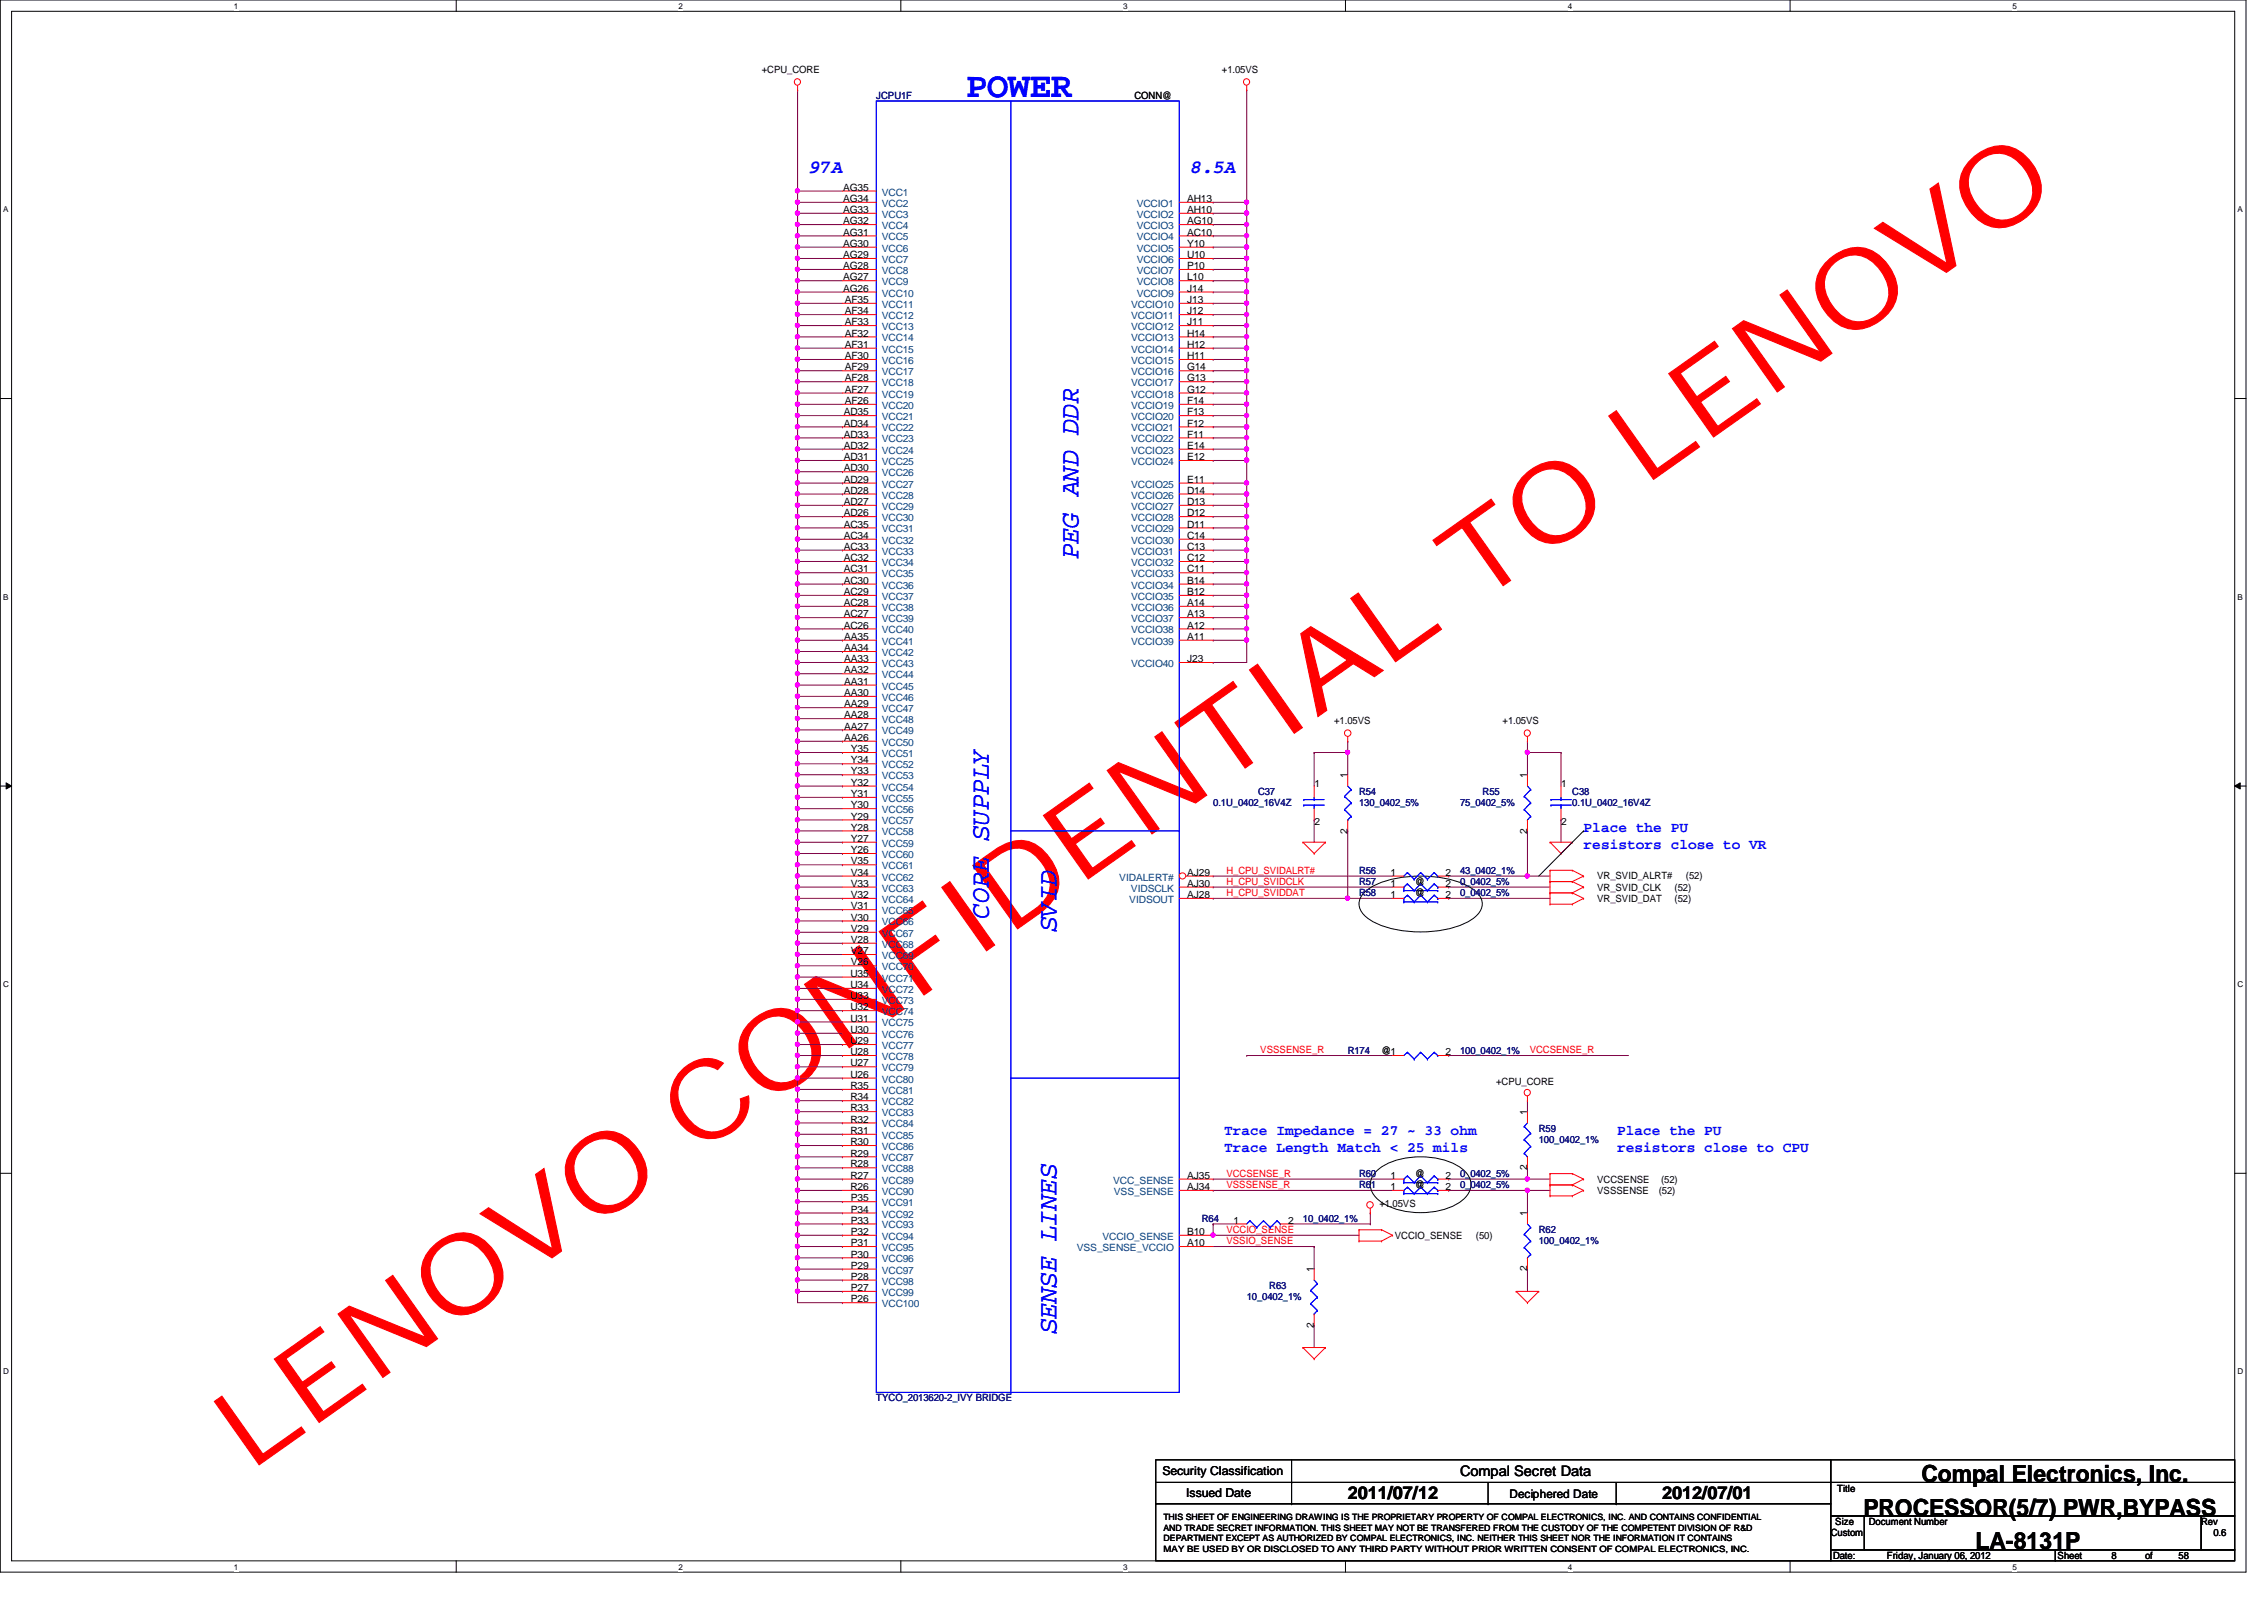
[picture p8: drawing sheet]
<svg xmlns="http://www.w3.org/2000/svg" width="297mm" height="210mm" viewBox="0 0 297 210" stroke-linecap="round" stroke-linejoin="round" font-family="sans-serif">
<defs><g id="words">
<text font-size="14.4" fill="#f00" x="32.7" y="193.1" transform="rotate(-35 32.7 193.1)">LENOVO CONFIDENTIAL TO LENOVO</text>
<text font-size="4.7" fill="#00f" x="126.7" y="12.7">POWER</text>
<g font-size="3.5" fill="#00f">
<text x="141.5" y="73.4" transform="rotate(-90 141.5 73.4)">PEG AND DDR</text>
<text x="129.7" y="120.5" transform="rotate(-90 129.7 120.5)">CORE SUPPLY</text>
<text x="138.6" y="122.3" transform="rotate(-90 138.6 122.3)">SVID</text>
<text x="138.6" y="175" transform="rotate(-90 138.6 175)">SENSE LINES</text>
</g>
<g font-size="3.1">
<text x="252.1" y="194.4">Compal Electronics, Inc.</text>
<text x="244.5" y="198.8">PROCESSOR(5/7) PWR,BYPASS</text>
<text x="259.2" y="203.2">LA-8131P</text>
</g>
<g font-size="2.5" fill="#00f">
<text x="106.1" y="22.7">97A</text>
<text x="156.2" y="22.7">8.5A</text>
</g>
<g font-size="2.3">
<text x="176.8" y="196.6">2011/07/12</text>
<text x="218.1" y="196.6">2012/07/01</text>
</g>
<g font-size="1.9" fill="#00f">
<text x="207.8" y="109.2">Place the PU</text>
<text x="207.8" y="111.4">resistors close to VR</text>
<text x="160.6" y="148.9">Trace Impedance = 27 ~ 33 ohm</text>
<text x="212.2" y="148.9">Place the PU</text>
<text x="160.6" y="151.1">Trace Length Match &lt; 25 mils</text>
<text x="212.2" y="151.1">resistors close to CPU</text>
</g>
<text font-size="1.9" x="191.6" y="193.7">Compal Secret Data</text>
<g font-size="1.6">
<text x="152.5" y="193.5">Security Classification</text>
<text x="155.6" y="196.3">Issued Date</text>
<text x="198" y="196.5">Deciphered Date</text>
</g>
<g font-size="1.3">
<text x="99.9" y="9.6">+CPU_CORE</text>
<text x="160.3" y="9.6">+1.05VS</text>
<text x="148.8" y="13">CONN@</text>
<text x="110.6" y="25">AG35</text>
<text x="110.6" y="26.5">AG34</text>
<text x="110.6" y="27.9">AG33</text>
<text x="110.6" y="29.4">AG32</text>
<text x="155.7" y="26.5">AH13</text>
<text x="155.7" y="27.9">AH10</text>
<text x="155.7" y="29.4">AG10</text>
<text x="110.6" y="30.9">AG31</text>
<text x="110.6" y="32.4">AG30</text>
<text x="110.6" y="33.9">AG29</text>
<text x="110.6" y="35.3">AG28</text>
<text x="155.7" y="30.9">AC10</text>
<text x="155.7" y="32.4">Y10</text>
<text x="155.7" y="33.9">U10</text>
<text x="155.7" y="35.3">P10</text>
<text x="110.6" y="36.8">AG27</text>
<text x="110.6" y="38.3">AG26</text>
<text x="110.8" y="39.8">AF35</text>
<text x="110.8" y="41.2">AF34</text>
<text x="155.7" y="36.8">L10</text>
<text x="155.7" y="38.3">J14</text>
<text x="155.7" y="39.8">J13</text>
<text x="155.7" y="41.2">J12</text>
<text x="110.8" y="42.7">AF33</text>
<text x="110.8" y="44.2">AF32</text>
<text x="110.8" y="45.6">AF31</text>
<text x="110.8" y="47.1">AF30</text>
<text x="155.7" y="42.7">J11</text>
<text x="155.7" y="44.2">H14</text>
<text x="155.7" y="45.6">H12</text>
<text x="155.7" y="47.1">H11</text>
<text x="110.8" y="48.6">AF29</text>
<text x="110.8" y="50">AF28</text>
<text x="110.8" y="51.5">AF27</text>
<text x="110.8" y="53">AF26</text>
<text x="155.7" y="51.5">G12</text>
<text x="155.7" y="53">F14</text>
<text x="155.7" y="48.6">G14</text>
<text x="155.7" y="50">G13</text>
<text x="110.7" y="54.5">AD35</text>
<text x="110.7" y="56">AD34</text>
<text x="110.7" y="57.4">AD33</text>
<text x="110.7" y="58.9">AD32</text>
<text x="155.7" y="54.5">F13</text>
<text x="155.7" y="56">F12</text>
<text x="155.7" y="57.4">F11</text>
<text x="155.7" y="58.9">E14</text>
<text x="110.7" y="60.4">AD31</text>
<text x="110.7" y="61.8">AD30</text>
<text x="110.7" y="63.3">AD29</text>
<text x="110.7" y="64.8">AD28</text>
<text x="155.7" y="60.4">E12</text>
<text x="155.7" y="63.3">E11</text>
<text x="155.7" y="64.8">D14</text>
<text x="110.7" y="66.3">AD27</text>
<text x="110.7" y="67.7">AD26</text>
<text x="110.7" y="69.2">AC35</text>
<text x="110.7" y="70.7">AC34</text>
<text x="155.7" y="66.3">D13</text>
<text x="155.7" y="67.7">D12</text>
<text x="155.7" y="69.2">D11</text>
<text x="155.7" y="70.7">C14</text>
<text x="110.7" y="72.1">AC33</text>
<text x="110.7" y="73.6">AC32</text>
<text x="110.7" y="75.1">AC31</text>
<text x="110.7" y="76.6">AC30</text>
<text x="155.7" y="73.6">C12</text>
<text x="155.7" y="75.1">C11</text>
<text x="155.7" y="76.6">B14</text>
<text x="155.7" y="72.1">C13</text>
<text x="110.7" y="78.1">AC29</text>
<text x="110.7" y="79.5">AC28</text>
<text x="110.7" y="81">AC27</text>
<text x="110.7" y="82.5">AC26</text>
<text x="110.7" y="83.9">AA35</text>
<text x="155.7" y="78.1">B12</text>
<text x="155.7" y="79.5">A14</text>
<text x="155.7" y="81">A13</text>
<text x="155.7" y="82.5">A12</text>
<text x="155.7" y="83.9">A11</text>
<text x="110.7" y="85.4">AA34</text>
<text x="110.7" y="86.9">AA33</text>
<text x="110.7" y="88.3">AA32</text>
<text x="110.7" y="89.8">AA31</text>
<text x="155.7" y="86.9">J23</text>
<text x="110.7" y="91.3">AA30</text>
<text x="110.7" y="92.8">AA29</text>
<text x="110.7" y="94.2">AA28</text>
<text x="110.7" y="95.7">AA27</text>
<text x="175" y="95">+1.05VS</text>
<text x="197.1" y="95">+1.05VS</text>
<text x="110.7" y="97.2">AA26</text>
<text x="111.6" y="98.7">Y35</text>
<text x="111.6" y="100.2">Y34</text>
<text x="111.6" y="101.6">Y33</text>
<text x="111.6" y="103.1">Y32</text>
<text x="111.6" y="104.6">Y31</text>
<text x="111.6" y="106">Y30</text>
<text x="111.6" y="107.5">Y29</text>
<text x="172.5" y="103.3">1</text>
<text x="176.8" y="102.1" transform="rotate(-90 176.8 102.1)">1</text>
<text x="200.4" y="102.1" transform="rotate(-90 200.4 102.1)">1</text>
<text x="204.8" y="103.3">1</text>
<text x="111.6" y="109">Y28</text>
<text x="111.6" y="110.4">Y27</text>
<text x="111.6" y="111.9">Y26</text>
<text x="111.6" y="113.4">V35</text>
<text x="172.5" y="108.3">2</text>
<text x="176.8" y="109.3" transform="rotate(-90 176.8 109.3)">2</text>
<text x="200.4" y="109.3" transform="rotate(-90 200.4 109.3)">2</text>
<text x="204.8" y="108.3">2</text>
<text x="111.6" y="114.9">V34</text>
<text x="111.6" y="116.3">V33</text>
<text x="111.6" y="117.8">V32</text>
<text x="111.6" y="119.3">V31</text>
<text x="155.7" y="114.9">AJ29</text>
<text x="155.7" y="116.3">AJ30</text>
<text x="155.7" y="117.8">AJ28</text>
<text x="182.5" y="116.3">1</text>
<text x="182.5" y="117.8">1</text>
<text x="182.5" y="114.9">1</text>
<text x="185.7" y="116.1">@</text>
<text x="185.7" y="117.6">@</text>
<text x="189.7" y="116.3">2</text>
<text x="189.7" y="117.8">2</text>
<text x="189.7" y="114.9">2</text>
<text x="209.5" y="115.4">VR_SVID_ALRT#</text>
<text x="209.5" y="116.8">VR_SVID_CLK</text>
<text x="209.5" y="118.3">VR_SVID_DAT</text>
<text x="219.7" y="116.8">(52)</text>
<text x="219.7" y="118.3">(52)</text>
<text x="221.2" y="115.4">(52)</text>
<text x="111.6" y="120.8">V30</text>
<text x="111.6" y="122.3">V29</text>
<text x="111.6" y="123.7">V28</text>
<text x="111.6" y="125.2">V27</text>
<text x="111.6" y="128.1">U35</text>
<text x="111.6" y="129.6">U34</text>
<text x="111.6" y="131.1">U33</text>
<text x="111.6" y="126.7">V26</text>
<text x="111.6" y="132.5">U32</text>
<text x="111.6" y="134">U31</text>
<text x="111.6" y="135.5">U30</text>
<text x="111.6" y="137">U29</text>
<text x="111.6" y="138.4">U28</text>
<text x="111.6" y="139.9">U27</text>
<text x="111.6" y="141.4">U26</text>
<text x="111.6" y="142.9">R35</text>
<text x="181.3" y="138.2">@1</text>
<text x="189.7" y="138.4">2</text>
<text x="196.3" y="142.3">+CPU_CORE</text>
<text x="111.6" y="144.4">R34</text>
<text x="111.6" y="145.8">R33</text>
<text x="111.6" y="147.3">R32</text>
<text x="111.6" y="148.8">R31</text>
<text x="200.4" y="146.3" transform="rotate(-90 200.4 146.3)">1</text>
<text x="111.6" y="150.2">R30</text>
<text x="111.6" y="151.7">R29</text>
<text x="111.6" y="153.2">R28</text>
<text x="111.6" y="154.6">R27</text>
<text x="155.7" y="154.6">AJ35</text>
<text x="182.5" y="154.6">1</text>
<text x="185.7" y="154.4">@</text>
<text x="185.7" y="155.9">@</text>
<text x="189.7" y="154.6">2</text>
<text x="200.4" y="153.5" transform="rotate(-90 200.4 153.5)">2</text>
<text x="209.5" y="155.2">VCCSENSE</text>
<text x="217.9" y="155.2">(52)</text>
<text x="111.6" y="156.1">R26</text>
<text x="111.6" y="157.6">P35</text>
<text x="111.6" y="159.1">P34</text>
<text x="111.6" y="160.5">P33</text>
<text x="155.7" y="156.1">AJ34</text>
<text x="161.8" y="160.5">1</text>
<text x="169" y="160.5">2</text>
<text x="181" y="158.4">+1.05VS</text>
<text x="182.5" y="156.1">1</text>
<text x="189.7" y="156.1">2</text>
<text x="200.4" y="159.6" transform="rotate(-90 200.4 159.6)">1</text>
<text x="209.5" y="156.6">VSSSENSE</text>
<text x="217.6" y="156.6">(52)</text>
<text x="111.6" y="162">P32</text>
<text x="111.6" y="163.5">P31</text>
<text x="111.6" y="165">P30</text>
<text x="111.6" y="166.5">P29</text>
<text x="111.6" y="167.9">P28</text>
<text x="155.7" y="163.5">A10</text>
<text x="155.7" y="162">B10</text>
<text x="172.4" y="166.9" transform="rotate(-90 172.4 166.9)">1</text>
<text x="183" y="162.5">VCCIO_SENSE</text>
<text x="193.6" y="162.5">(50)</text>
<text x="200.4" y="166.8" transform="rotate(-90 200.4 166.8)">2</text>
<text x="111.6" y="169.4">P27</text>
<text x="111.6" y="170.9">P26</text>
<text x="172.4" y="174.2" transform="rotate(-90 172.4 174.2)">2</text>
<text x="241" y="195.8">Title</text>
<text x="240.2" y="201.5">Custom</text>
<text x="240.8" y="200.1">Size</text>
<text x="245.2" y="200.1">Document Number</text>
<text x="288.8" y="200.1">Rev</text>
<text x="290.4" y="201.5">0.6</text>
<text x="240.5" y="204.5">Date:</text>
<text x="247.6" y="204.5">Friday, January 06, 2012</text>
<text x="270" y="204.5">Sheet</text>
<text x="277" y="204.5">8</text>
<text x="281.4" y="204.5">of</text>
<text x="285.8" y="204.5">58</text>
</g>
<g font-size="1.3" fill="#000080">
<text x="115" y="13">JCPU1F</text>
<text x="159.2" y="105.8">0.1U_0402_16V4Z</text>
<text x="165.1" y="104.3">C37</text>
<text x="178.3" y="104.3">R54</text>
<text x="178.3" y="105.8">130_0402_5%</text>
<text x="191.6" y="105.8">75_0402_5%</text>
<text x="194.5" y="104.3">R55</text>
<text x="206.3" y="104.3">C38</text>
<text x="206.3" y="105.8">0.1U_0402_16V4Z</text>
<text x="178.3" y="116.1">R57</text>
<text x="178.3" y="117.6">R58</text>
<text x="178.3" y="114.6">R56</text>
<text x="191.6" y="116.1">0_0402_5%</text>
<text x="191.6" y="117.6">0_0402_5%</text>
<text x="191.6" y="114.6">43_0402_1%</text>
<text x="176.8" y="138.2">R174</text>
<text x="191.6" y="138.2">100_0402_1%</text>
<text x="201.9" y="148.5">R59</text>
<text x="201.9" y="150">100_0402_1%</text>
<text x="178.3" y="154.4">R60</text>
<text x="178.3" y="155.9">R61</text>
<text x="191.6" y="154.4">0_0402_5%</text>
<text x="191.6" y="155.9">0_0402_5%</text>
<text x="157.7" y="160.3">R64</text>
<text x="170.9" y="160.3">10_0402_1%</text>
<text x="201.9" y="161.8">R62</text>
<text x="201.9" y="163.2">100_0402_1%</text>
<text x="163.6" y="170.6">10_0402_1%</text>
<text x="166.5" y="169.1">R63</text>
<text x="115" y="183.9">TYCO_2013620-2_IVY BRIDGE</text>
</g>
<g font-size="1.3" fill="#004080">
<text x="115.7" y="25.7">VCC1</text>
<text x="115.7" y="27.1">VCC2</text>
<text x="115.7" y="28.6">VCC3</text>
<text x="149.1" y="27.1">VCCIO1</text>
<text x="149.1" y="28.6">VCCIO2</text>
<text x="115.7" y="30.1">VCC4</text>
<text x="115.7" y="31.5">VCC5</text>
<text x="115.7" y="33">VCC6</text>
<text x="115.7" y="34.5">VCC7</text>
<text x="115.7" y="35.9">VCC8</text>
<text x="149.1" y="30.1">VCCIO3</text>
<text x="149.1" y="31.5">VCCIO4</text>
<text x="149.1" y="33">VCCIO5</text>
<text x="149.1" y="34.5">VCCIO6</text>
<text x="149.1" y="35.9">VCCIO7</text>
<text x="115.7" y="37.4">VCC9</text>
<text x="115.7" y="38.9">VCC10</text>
<text x="115.7" y="40.4">VCC11</text>
<text x="115.7" y="41.9">VCC12</text>
<text x="148.4" y="40.4">VCCIO10</text>
<text x="148.4" y="41.9">VCCIO11</text>
<text x="149.1" y="37.4">VCCIO8</text>
<text x="149.1" y="38.9">VCCIO9</text>
<text x="115.7" y="43.3">VCC13</text>
<text x="115.7" y="44.8">VCC14</text>
<text x="115.7" y="46.3">VCC15</text>
<text x="115.7" y="47.8">VCC16</text>
<text x="148.4" y="43.3">VCCIO12</text>
<text x="148.4" y="44.8">VCCIO13</text>
<text x="148.4" y="46.3">VCCIO14</text>
<text x="148.4" y="47.8">VCCIO15</text>
<text x="115.7" y="49.2">VCC17</text>
<text x="115.7" y="50.7">VCC18</text>
<text x="115.7" y="52.2">VCC19</text>
<text x="115.7" y="53.6">VCC20</text>
<text x="148.4" y="52.2">VCCIO18</text>
<text x="148.4" y="53.6">VCCIO19</text>
<text x="148.4" y="49.2">VCCIO16</text>
<text x="148.4" y="50.7">VCCIO17</text>
<text x="115.7" y="55.1">VCC21</text>
<text x="115.7" y="56.6">VCC22</text>
<text x="115.7" y="58">VCC23</text>
<text x="115.7" y="59.5">VCC24</text>
<text x="148.4" y="55.1">VCCIO20</text>
<text x="148.4" y="56.6">VCCIO21</text>
<text x="148.4" y="58">VCCIO22</text>
<text x="148.4" y="59.5">VCCIO23</text>
<text x="115.7" y="61">VCC25</text>
<text x="115.7" y="62.5">VCC26</text>
<text x="115.7" y="64">VCC27</text>
<text x="115.7" y="65.4">VCC28</text>
<text x="148.4" y="61">VCCIO24</text>
<text x="148.4" y="64">VCCIO25</text>
<text x="148.4" y="65.4">VCCIO26</text>
<text x="115.7" y="66.9">VCC29</text>
<text x="115.7" y="68.4">VCC30</text>
<text x="115.7" y="69.8">VCC31</text>
<text x="115.7" y="71.3">VCC32</text>
<text x="148.4" y="66.9">VCCIO27</text>
<text x="148.4" y="68.4">VCCIO28</text>
<text x="148.4" y="69.8">VCCIO29</text>
<text x="148.4" y="71.3">VCCIO30</text>
<text x="115.7" y="72.8">VCC33</text>
<text x="115.7" y="74.3">VCC34</text>
<text x="115.7" y="75.7">VCC35</text>
<text x="115.7" y="77.2">VCC36</text>
<text x="148.4" y="74.3">VCCIO32</text>
<text x="148.4" y="75.7">VCCIO33</text>
<text x="148.4" y="77.2">VCCIO34</text>
<text x="148.4" y="72.8">VCCIO31</text>
<text x="115.7" y="78.7">VCC37</text>
<text x="115.7" y="80.1">VCC38</text>
<text x="115.7" y="81.6">VCC39</text>
<text x="115.7" y="83.1">VCC40</text>
<text x="148.4" y="78.7">VCCIO35</text>
<text x="148.4" y="80.1">VCCIO36</text>
<text x="148.4" y="81.6">VCCIO37</text>
<text x="148.4" y="83.1">VCCIO38</text>
<text x="115.7" y="84.6">VCC41</text>
<text x="115.7" y="86.1">VCC42</text>
<text x="115.7" y="87.5">VCC43</text>
<text x="115.7" y="89">VCC44</text>
<text x="148.4" y="84.6">VCCIO39</text>
<text x="148.4" y="87.5">VCCIO40</text>
<text x="115.7" y="90.5">VCC45</text>
<text x="115.7" y="91.9">VCC46</text>
<text x="115.7" y="93.4">VCC47</text>
<text x="115.7" y="94.9">VCC48</text>
<text x="115.7" y="96.4">VCC49</text>
<text x="115.7" y="97.8">VCC50</text>
<text x="115.7" y="99.3">VCC51</text>
<text x="115.7" y="100.8">VCC52</text>
<text x="115.7" y="102.2">VCC53</text>
<text x="115.7" y="103.7">VCC54</text>
<text x="115.7" y="105.2">VCC55</text>
<text x="115.7" y="106.7">VCC56</text>
<text x="115.7" y="108.2">VCC57</text>
<text x="115.7" y="109.6">VCC58</text>
<text x="115.7" y="111.1">VCC59</text>
<text x="115.7" y="112.6">VCC60</text>
<text x="115.7" y="114">VCC61</text>
<text x="115.7" y="115.5">VCC62</text>
<text x="115.7" y="117">VCC63</text>
<text x="115.7" y="118.4">VCC64</text>
<text x="115.7" y="119.9">VCC65</text>
<text x="146.9" y="115.5">VIDALERT#</text>
<text x="148.2" y="118.4">VIDSOUT</text>
<text x="148.4" y="117">VIDSCLK</text>
<text x="115.7" y="121.4">VCC66</text>
<text x="115.7" y="122.9">VCC67</text>
<text x="115.7" y="124.3">VCC68</text>
<text x="115.7" y="125.8">VCC69</text>
<text x="115.7" y="127.3">VCC70</text>
<text x="115.7" y="128.8">VCC71</text>
<text x="115.7" y="130.3">VCC72</text>
<text x="115.7" y="131.7">VCC73</text>
<text x="115.7" y="133.2">VCC74</text>
<text x="115.7" y="134.7">VCC75</text>
<text x="115.7" y="136.1">VCC76</text>
<text x="115.7" y="137.6">VCC77</text>
<text x="115.7" y="139.1">VCC78</text>
<text x="115.7" y="140.5">VCC79</text>
<text x="115.7" y="142">VCC80</text>
<text x="115.7" y="143.5">VCC81</text>
<text x="115.7" y="145">VCC82</text>
<text x="115.7" y="146.4">VCC83</text>
<text x="115.7" y="147.9">VCC84</text>
<text x="115.7" y="149.4">VCC85</text>
<text x="115.7" y="150.9">VCC86</text>
<text x="115.7" y="152.4">VCC87</text>
<text x="115.7" y="153.8">VCC88</text>
<text x="115.7" y="155.3">VCC89</text>
<text x="146" y="155.3">VCC_SENSE</text>
<text x="115.7" y="156.8">VCC90</text>
<text x="115.7" y="158.2">VCC91</text>
<text x="115.7" y="159.7">VCC92</text>
<text x="115.7" y="161.2">VCC93</text>
<text x="146.1" y="156.8">VSS_SENSE</text>
<text x="115.7" y="162.6">VCC94</text>
<text x="115.7" y="164.1">VCC95</text>
<text x="115.7" y="165.6">VCC96</text>
<text x="115.7" y="167.1">VCC97</text>
<text x="141.3" y="164.1">VSS_SENSE_VCCIO</text>
<text x="144.6" y="162.6">VCCIO_SENSE</text>
<text x="115.7" y="168.5">VCC98</text>
<text x="115.7" y="170">VCC99</text>
<text x="115.7" y="171.5">VCC100</text>
</g>
<g font-size="1.3" fill="#f00">
<text x="160.9" y="117.6">H_CPU_SVIDDAT</text>
<text x="160.9" y="114.6">H_CPU_SVIDALRT#</text>
<text x="160.9" y="116.1">H_CPU_SVIDCLK</text>
<text x="165.4" y="138.2">VSSSENSE_R</text>
<text x="200.7" y="138.2">VCCSENSE_R</text>
<text x="160.9" y="155.9">VSSSENSE_R</text>
<text x="160.9" y="154.4">VCCSENSE_R</text>
<text x="160.9" y="161.8">VCCIO_SENSE</text>
<text x="160.9" y="163.2">VSSIO_SENSE</text>
</g>
<g font-size="1.1">
<text x="30.7" y="1.1">1</text>
<text x="89" y="1.1">2</text>
<text x="147.4" y="1.1">3</text>
<text x="205.7" y="1.1">4</text>
<text x="264" y="1.1">5</text>
<text x=".4" y="27.9">A</text>
<text x="293.6" y="27.9">A</text>
<text x=".4" y="78.7">B</text>
<text x="293.6" y="78.7">B</text>
<text x=".4" y="129.5">C</text>
<text x="293.6" y="129.5">C</text>
<text x=".4" y="180.3">D</text>
<text x="293.6" y="180.3">D</text>
<text x="152.7" y="202.2">DEPARTMENT EXCEPT AS AUTHORIZED BY COMPAL ELECTRONICS, INC. NEITHER THIS SHEET NOR THE INFORMATION IT CONTAINS</text>
<text x="152.7" y="199.4">THIS SHEET OF ENGINEERING DRAWING IS THE PROPRIETARY PROPERTY OF COMPAL ELECTRONICS, INC. AND CONTAINS CONFIDENTIAL</text>
<text x="152.7" y="203.6">MAY BE USED BY OR DISCLOSED TO ANY THIRD PARTY WITHOUT PRIOR WRITTEN CONSENT OF COMPAL ELECTRONICS, INC.</text>
<text x="152.7" y="200.8">AND TRADE SECRET INFORMATION. THIS SHEET MAY NOT BE TRANSFERED FROM THE CUSTODY OF THE COMPETENT DIVISION OF R&amp;D</text>
<text x="30.7" y="205.9">1</text>
<text x="89" y="205.9">2</text>
<text x="147.4" y="205.9">3</text>
<text x="205.7" y="205.9">4</text>
<text x="264" y="205.9">5</text>
</g>
</g></defs>
<path d="M0 0h294.7v206.2h-294.7zM1.5 1.5h291.7v203.3h-291.7z" fill="none" stroke="#000" stroke-width=".13"/>
<g fill="#fff">
<path d="M30.7 .2h.6v1.2h-.6z"/>
<path d="M30.7 204.9h.6v1.2h-.6z"/>
</g>
<path d="M59.9 0v1.5M59.9 204.8v1.4" fill="none" stroke="#000" stroke-width=".13"/>
<g fill="#fff">
<path d="M89 .2h.6v1.2h-.6z"/>
<path d="M89 204.9h.6v1.2h-.6z"/>
</g>
<path d="M118.2 0v1.5M118.2 204.8v1.4" fill="none" stroke="#000" stroke-width=".13"/>
<g fill="#fff">
<path d="M147.4 .2h.6v1.2h-.6z"/>
<path d="M147.4 204.9h.6v1.2h-.6z"/>
</g>
<path d="M176.5 0v1.5M176.5 204.8v1.4" fill="none" stroke="#000" stroke-width=".13"/>
<g fill="#fff">
<path d="M205.7 .2h.6v1.2h-.6z"/>
<path d="M205.7 204.9h.6v1.2h-.6z"/>
</g>
<path d="M234.9 0v1.5M234.9 204.8v1.4" fill="none" stroke="#000" stroke-width=".13"/>
<g fill="#fff">
<path d="M264 .2h.6v1.2h-.6z"/>
<path d="M264 204.9h.6v1.2h-.6z"/>
<path d="M.4 26.9h.7v1.2h-.7z"/>
<path d="M293.6 26.9h.7v1.2h-.7z"/>
<path d="M.4 77.7h.7v1.2h-.7z"/>
<path d="M293.6 77.7h.7v1.2h-.7z"/>
</g>
<path d="M0 52.3h1.5M293.2 52.3h1.5" fill="none" stroke="#000" stroke-width=".13"/>
<g fill="#fff">
<path d="M.4 128.5h.8v1.2h-.8z"/>
<path d="M293.6 128.5h.7v1.2h-.7z"/>
</g>
<path d="M0 103.1h1.5M.8 102.7l.7 .4-.7 .4zM293.2 103.1l.7-.4v.8zM293.2 103.1h1.5" fill="none" stroke="#000" stroke-width=".13"/>
<path d="M.8 102.7l.7 .4-.7 .4zM293.2 103.1l.7-.4v.8z" fill="#000"/>
<g fill="#fff">
<path d="M.4 179.3h.8v1.2h-.8z"/>
<path d="M293.6 179.3h.7v1.2h-.7z"/>
</g>
<path d="M0 153.9h1.5M293.2 153.9h1.5" fill="none" stroke="#000" stroke-width=".13"/>
<path d="M163.6 67.8h.1M163.6 69.3h.1M163.6 67.8v2.9M176.8 98.7h.1M176.8 98.7v2.9M159.2 117.9h.1M159.2 117.9h17.6" fill="none" stroke="#800040" stroke-width=".13"/>
<circle cx="163.5" cy="70.7" r=".29" fill="#f0f"/>
<circle cx="163.5" cy="70.7" r=".29" fill="none" stroke="#f0f" stroke-width=".13"/>
<path d="M200.4 156.2h.1M200.4 153.2h.1M200.4 144.4h.1M200.4 144.4v1.4M200.4 153.2v1.5M200.4 156.2v2.9M200.4 156.2h3M200.4 166.5h.1M200.4 166.5v2.9" fill="none" stroke="#800040" stroke-width=".13"/>
<circle cx="200.4" cy="156.1" r=".29" fill="#f0f"/>
<circle cx="200.4" cy="156.1" r=".29" fill="none" stroke="#f0f" stroke-width=".13"/>
<path d="M200.4 154.7h.1M200.4 154.7h3" fill="none" stroke="#800040" stroke-width=".13"/>
<circle cx="200.4" cy="154.7" r=".29" fill="#f0f"/>
<circle cx="200.4" cy="154.7" r=".29" fill="none" stroke="#f0f" stroke-width=".13"/>
<path d="M176.8 117.9h.1M176.8 117.9h5.9M190.1 116.4h.1M190.1 116.4h13.3M159.2 156.2h.1M159.2 154.7h.1M159.2 156.2h23.5M159.2 154.7h23.5M190.1 156.2h.1M190.1 156.2h10.3" fill="none" stroke="#800040" stroke-width=".13"/>
<circle cx="176.8" cy="117.8" r=".29" fill="#f0f"/>
<circle cx="176.8" cy="117.8" r=".29" fill="none" stroke="#f0f" stroke-width=".13"/>
<path d="M200.4 98.7h.1M200.4 98.7v2.9M159.2 114.9h.1M159.2 116.4h.1M159.2 114.9h23.5M159.2 116.4h23.5M190.1 117.9h.1M190.1 114.9h.1M190.1 114.9h13.3M190.1 117.9h13.3M200.4 114.9h.1" fill="none" stroke="#800040" stroke-width=".13"/>
<circle cx="200.4" cy="114.9" r=".29" fill="#f0f"/>
<circle cx="200.4" cy="114.9" r=".29" fill="none" stroke="#f0f" stroke-width=".13"/>
<g fill="none" stroke="#800040" stroke-width=".13">
<path d="M159.2 79.5h.1M159.2 73.7h.1M159.2 72.2h.1M159.2 76.6h.1M159.2 70.7h.1M159.2 78.1h.1M159.2 79.5h4.4M159.2 73.7h4.4M159.2 72.2h4.4M159.2 76.6h4.4M159.2 70.7h4.4M163.6 76.6h.1"/>
<path d="M163.6 76.6v1.5h-4.4M159.2 81h.1M159.2 82.5h.1M159.2 81h4.4M159.2 82.5h4.4M200.4 109h.1M200.4 109v5.9"/>
</g>
<circle cx="163.5" cy="76.6" r=".29" fill="#f0f"/>
<circle cx="163.5" cy="76.6" r=".29" fill="none" stroke="#f0f" stroke-width=".13"/>
<path d="M163.6 73.7h.1M163.6 73.7v1.4" fill="none" stroke="#800040" stroke-width=".13"/>
<circle cx="163.5" cy="73.6" r=".29" fill="#f0f"/>
<circle cx="163.5" cy="73.6" r=".29" fill="none" stroke="#f0f" stroke-width=".13"/>
<path d="M163.6 70.7h.1M163.6 70.7v1.5" fill="none" stroke="#800040" stroke-width=".13"/>
<circle cx="163.5" cy="70.7" r=".29" fill="#f0f"/>
<circle cx="163.5" cy="70.7" r=".29" fill="none" stroke="#f0f" stroke-width=".13"/>
<path d="M163.6 78.1h.1M163.6 78.1v1.4" fill="none" stroke="#800040" stroke-width=".13"/>
<circle cx="163.5" cy="78.1" r=".29" fill="#f0f"/>
<circle cx="163.5" cy="78.1" r=".29" fill="none" stroke="#f0f" stroke-width=".13"/>
<path d="M159.2 69.3h.1M159.2 69.3h4.4" fill="none" stroke="#800040" stroke-width=".13"/>
<circle cx="163.5" cy="69.2" r=".29" fill="#f0f"/>
<circle cx="163.5" cy="69.2" r=".29" fill="none" stroke="#f0f" stroke-width=".13"/>
<path d="M159.2 75.1h.1M159.2 75.1h4.4M163.6 81h.1M163.6 81v1.5" fill="none" stroke="#800040" stroke-width=".13"/>
<circle cx="163.5" cy="81" r=".29" fill="#f0f"/>
<circle cx="163.5" cy="81" r=".29" fill="none" stroke="#f0f" stroke-width=".13"/>
<path d="M163.6 79.5h.1M163.6 79.5v1.5" fill="none" stroke="#800040" stroke-width=".13"/>
<circle cx="163.5" cy="79.5" r=".29" fill="#f0f"/>
<circle cx="163.5" cy="79.5" r=".29" fill="none" stroke="#f0f" stroke-width=".13"/>
<path d="M163.6 75.1h.1M163.6 75.1v1.5" fill="none" stroke="#800040" stroke-width=".13"/>
<circle cx="163.5" cy="75.1" r=".29" fill="#f0f"/>
<circle cx="163.5" cy="75.1" r=".29" fill="none" stroke="#f0f" stroke-width=".13"/>
<path d="M163.6 72.2h.1M163.6 72.2v1.5" fill="none" stroke="#800040" stroke-width=".13"/>
<circle cx="163.5" cy="72.2" r=".29" fill="#f0f"/>
<circle cx="163.5" cy="72.2" r=".29" fill="none" stroke="#f0f" stroke-width=".13"/>
<path d="M159.2 84h.1M163.6 82.5h.1M163.6 82.5v1.5h-4.4" fill="none" stroke="#800040" stroke-width=".13"/>
<circle cx="163.5" cy="84" r=".29" fill="#f0f"/>
<circle cx="163.5" cy="84" r=".29" fill="none" stroke="#f0f" stroke-width=".13"/>
<circle cx="163.5" cy="82.5" r=".29" fill="#f0f"/>
<circle cx="163.5" cy="82.5" r=".29" fill="none" stroke="#f0f" stroke-width=".13"/>
<g fill="none" stroke="#800040" stroke-width=".13">
<path d="M104.6 32.4h.1M104.6 30.9h.1M104.6 26.5h.1M104.6 28h.1M104.6 38.3h.1M104.6 36.8h.1M104.6 32.4h5.9M104.6 30.9h5.9M104.6 26.5h5.9M104.6 28h5.9M104.6 38.3h5.9M104.6 36.8h5.9"/>
<path d="M104.6 42.7h.1M104.6 50.1h.1M104.6 44.2h.1M104.6 51.6h.1M104.6 42.7h5.9M104.6 50.1h5.9M104.6 44.2h5.9M104.6 51.6h5.9M159.2 86.9h.1M163.6 84h.1M163.6 84v2.9h-4.4M176.8 109h.1"/>
<path d="M176.8 109v8.9M104.6 125.2h.1M104.6 126.7h.1M104.6 120.8h.1M104.6 132.6h5.9M104.6 125.2h5.9M104.6 126.7h5.9M104.6 123.7h5.9M104.6 120.8v1.5M110.5 132.6h.1M110.5 123.7h.1M190.1 154.7h.1"/>
<path d="M190.1 154.7h10.3"/>
</g>
<circle cx="104.6" cy="120.8" r=".29" fill="#f0f"/>
<circle cx="104.6" cy="120.8" r=".29" fill="none" stroke="#f0f" stroke-width=".13"/>
<path d="M104.6 123.7h.1M104.6 123.7v1.5" fill="none" stroke="#800040" stroke-width=".13"/>
<circle cx="104.6" cy="123.7" r=".29" fill="#f0f"/>
<circle cx="104.6" cy="123.7" r=".29" fill="none" stroke="#f0f" stroke-width=".13"/>
<path d="M104.6 76.6h5.9M110.5 76.6h.1M104.6 82.5h.1M104.6 82.5v1.5" fill="none" stroke="#800040" stroke-width=".13"/>
<circle cx="104.6" cy="82.5" r=".29" fill="#f0f"/>
<circle cx="104.6" cy="82.5" r=".29" fill="none" stroke="#f0f" stroke-width=".13"/>
<path d="M104.6 85.5h5.9M110.5 85.5h.1M104.6 101.6h.1M104.6 101.6v1.5" fill="none" stroke="#800040" stroke-width=".13"/>
<circle cx="104.6" cy="101.6" r=".29" fill="#f0f"/>
<circle cx="104.6" cy="101.6" r=".29" fill="none" stroke="#f0f" stroke-width=".13"/>
<path d="M104.6 58.9h5.9M110.5 58.9h.1M104.6 79.5h.1M104.6 63.4h5.9M104.6 79.5h5.9M110.5 63.4h.1M104.6 107.6h.1M104.6 107.6h5.9" fill="none" stroke="#800040" stroke-width=".13"/>
<circle cx="104.6" cy="107.5" r=".29" fill="#f0f"/>
<circle cx="104.6" cy="107.5" r=".29" fill="none" stroke="#f0f" stroke-width=".13"/>
<g fill="none" stroke="#800040" stroke-width=".13">
<path d="M104.6 60.4h.1M104.6 64.8h5.9M104.6 60.4v1.5M110.5 64.8h.1M104.6 91.4h.1M104.6 94.3h.1M104.6 92.8h.1M104.6 89.9h.1M104.6 91.4h5.9M104.6 94.3h5.9M104.6 92.8h5.9M104.6 89.9h5.9"/>
<path d="M104.6 116.4h.1M104.6 116.4h5.9"/>
</g>
<circle cx="104.6" cy="60.4" r=".29" fill="#f0f"/>
<circle cx="104.6" cy="60.4" r=".29" fill="none" stroke="#f0f" stroke-width=".13"/>
<path d="M104.6 72.2h.1M104.6 72.2v1.5" fill="none" stroke="#800040" stroke-width=".13"/>
<circle cx="104.6" cy="72.2" r=".29" fill="#f0f"/>
<circle cx="104.6" cy="72.2" r=".29" fill="none" stroke="#f0f" stroke-width=".13"/>
<path d="M104.6 30.9h.1M104.6 30.9v1.5" fill="none" stroke="#800040" stroke-width=".13"/>
<circle cx="104.6" cy="30.9" r=".29" fill="#f0f"/>
<circle cx="104.6" cy="30.9" r=".29" fill="none" stroke="#f0f" stroke-width=".13"/>
<path d="M104.6 86.9h.1M104.6 86.9v1.5" fill="none" stroke="#800040" stroke-width=".13"/>
<circle cx="104.6" cy="86.9" r=".29" fill="#f0f"/>
<circle cx="104.6" cy="86.9" r=".29" fill="none" stroke="#f0f" stroke-width=".13"/>
<path d="M104.6 66.3h.1M104.6 66.3v1.5M104.6 120.8h5.9M110.5 120.8h.1" fill="none" stroke="#800040" stroke-width=".13"/>
<circle cx="104.6" cy="66.3" r=".29" fill="#f0f"/>
<circle cx="104.6" cy="66.3" r=".29" fill="none" stroke="#f0f" stroke-width=".13"/>
<path d="M104.6 117.9h.1M104.6 117.9v1.4" fill="none" stroke="#800040" stroke-width=".13"/>
<circle cx="104.6" cy="117.8" r=".29" fill="#f0f"/>
<circle cx="104.6" cy="117.8" r=".29" fill="none" stroke="#f0f" stroke-width=".13"/>
<path d="M104.6 41.3h.1M104.6 41.3v1.4" fill="none" stroke="#800040" stroke-width=".13"/>
<circle cx="104.6" cy="41.2" r=".29" fill="#f0f"/>
<circle cx="104.6" cy="41.2" r=".29" fill="none" stroke="#f0f" stroke-width=".13"/>
<path d="M104.6 125.2h.1M104.6 125.2v1.5" fill="none" stroke="#800040" stroke-width=".13"/>
<circle cx="104.6" cy="125.2" r=".29" fill="#f0f"/>
<circle cx="104.6" cy="125.2" r=".29" fill="none" stroke="#f0f" stroke-width=".13"/>
<path d="M104.6 128.2h.1M104.6 128.2v1.5" fill="none" stroke="#800040" stroke-width=".13"/>
<circle cx="104.6" cy="128.2" r=".29" fill="#f0f"/>
<circle cx="104.6" cy="128.2" r=".29" fill="none" stroke="#f0f" stroke-width=".13"/>
<path d="M104.6 132.6h.1M104.6 132.6v1.5" fill="none" stroke="#800040" stroke-width=".13"/>
<circle cx="104.6" cy="134" r=".29" fill="#f0f"/>
<circle cx="104.6" cy="134" r=".29" fill="none" stroke="#f0f" stroke-width=".13"/>
<circle cx="104.6" cy="132.6" r=".29" fill="#f0f"/>
<circle cx="104.6" cy="132.6" r=".29" fill="none" stroke="#f0f" stroke-width=".13"/>
<path d="M104.6 95.8h.1M104.6 95.8v1.4" fill="none" stroke="#800040" stroke-width=".13"/>
<circle cx="104.6" cy="95.7" r=".29" fill="#f0f"/>
<circle cx="104.6" cy="95.7" r=".29" fill="none" stroke="#f0f" stroke-width=".13"/>
<path d="M104.6 54.5h.1M104.6 48.6h.1M104.6 54.5h5.9M104.6 48.6v1.5" fill="none" stroke="#800040" stroke-width=".13"/>
<circle cx="104.6" cy="48.6" r=".29" fill="#f0f"/>
<circle cx="104.6" cy="48.6" r=".29" fill="none" stroke="#f0f" stroke-width=".13"/>
<path d="M104.6 56h5.9M104.6 57.4h5.9M110.5 56h.1M110.5 57.4h.1M104.6 110.5h.1M104.6 110.5v1.5" fill="none" stroke="#800040" stroke-width=".13"/>
<circle cx="104.6" cy="110.5" r=".29" fill="#f0f"/>
<circle cx="104.6" cy="110.5" r=".29" fill="none" stroke="#f0f" stroke-width=".13"/>
<path d="M104.6 88.4h.1M104.6 88.4v1.5" fill="none" stroke="#800040" stroke-width=".13"/>
<circle cx="104.6" cy="88.4" r=".29" fill="#f0f"/>
<circle cx="104.6" cy="88.4" r=".29" fill="none" stroke="#f0f" stroke-width=".13"/>
<path d="M104.6 78.1h.1M104.6 78.1v1.4M104.6 95.8h5.9M110.5 95.8h.1M104.6 112h5.9M110.5 112h.1" fill="none" stroke="#800040" stroke-width=".13"/>
<circle cx="104.6" cy="78.1" r=".29" fill="#f0f"/>
<circle cx="104.6" cy="78.1" r=".29" fill="none" stroke="#f0f" stroke-width=".13"/>
<path d="M104.6 109h.1M104.6 109v1.5" fill="none" stroke="#800040" stroke-width=".13"/>
<circle cx="104.6" cy="110.5" r=".29" fill="#f0f"/>
<circle cx="104.6" cy="110.5" r=".29" fill="none" stroke="#f0f" stroke-width=".13"/>
<circle cx="104.6" cy="109" r=".29" fill="#f0f"/>
<circle cx="104.6" cy="109" r=".29" fill="none" stroke="#f0f" stroke-width=".13"/>
<path d="M104.6 28h.1M104.6 28v1.5" fill="none" stroke="#800040" stroke-width=".13"/>
<circle cx="104.6" cy="28" r=".29" fill="#f0f"/>
<circle cx="104.6" cy="28" r=".29" fill="none" stroke="#f0f" stroke-width=".13"/>
<path d="M104.6 75.1h.1M104.6 75.1v1.5" fill="none" stroke="#800040" stroke-width=".13"/>
<circle cx="104.6" cy="75.1" r=".29" fill="#f0f"/>
<circle cx="104.6" cy="75.1" r=".29" fill="none" stroke="#f0f" stroke-width=".13"/>
<path d="M104.6 57.4h.1M104.6 57.4v1.5" fill="none" stroke="#800040" stroke-width=".13"/>
<circle cx="104.6" cy="57.4" r=".29" fill="#f0f"/>
<circle cx="104.6" cy="57.4" r=".29" fill="none" stroke="#f0f" stroke-width=".13"/>
<path d="M104.6 44.2h.1M104.6 44.2v1.5" fill="none" stroke="#800040" stroke-width=".13"/>
<circle cx="104.6" cy="44.2" r=".29" fill="#f0f"/>
<circle cx="104.6" cy="44.2" r=".29" fill="none" stroke="#f0f" stroke-width=".13"/>
<path d="M104.6 70.7h.1M104.6 70.7v1.5" fill="none" stroke="#800040" stroke-width=".13"/>
<circle cx="104.6" cy="70.7" r=".29" fill="#f0f"/>
<circle cx="104.6" cy="70.7" r=".29" fill="none" stroke="#f0f" stroke-width=".13"/>
<path d="M104.6 36.8h.1M104.6 36.8v1.5" fill="none" stroke="#800040" stroke-width=".13"/>
<circle cx="104.6" cy="36.8" r=".29" fill="#f0f"/>
<circle cx="104.6" cy="36.8" r=".29" fill="none" stroke="#f0f" stroke-width=".13"/>
<path d="M104.6 35.3h.1M104.6 35.3v1.5" fill="none" stroke="#800040" stroke-width=".13"/>
<circle cx="104.6" cy="35.3" r=".29" fill="#f0f"/>
<circle cx="104.6" cy="35.3" r=".29" fill="none" stroke="#f0f" stroke-width=".13"/>
<path d="M104.6 25.1h.1M104.6 25.1v1.4M104.6 122.3h.1M104.6 122.3v1.4" fill="none" stroke="#800040" stroke-width=".13"/>
<circle cx="104.6" cy="122.3" r=".29" fill="#f0f"/>
<circle cx="104.6" cy="122.3" r=".29" fill="none" stroke="#f0f" stroke-width=".13"/>
<path d="M104.6 169.4h.1M104.6 169.4v1.5" fill="none" stroke="#800040" stroke-width=".13"/>
<circle cx="104.6" cy="169.4" r=".29" fill="#f0f"/>
<circle cx="104.6" cy="169.4" r=".29" fill="none" stroke="#f0f" stroke-width=".13"/>
<path d="M104.6 11.8h.1M104.6 11.8v13.3M104.6 25.1h.1M104.6 25.1h5.9" fill="none" stroke="#800040" stroke-width=".13"/>
<circle cx="104.6" cy="25" r=".29" fill="#f0f"/>
<circle cx="104.6" cy="25" r=".29" fill="none" stroke="#f0f" stroke-width=".13"/>
<path d="M104.6 70.7h.1M104.6 70.7h5.9M104.6 61.9h5.9M110.5 61.9h.1M104.6 131.1h.1M104.6 131.1v1.5" fill="none" stroke="#800040" stroke-width=".13"/>
<circle cx="104.6" cy="131.1" r=".29" fill="#f0f"/>
<circle cx="104.6" cy="131.1" r=".29" fill="none" stroke="#f0f" stroke-width=".13"/>
<path d="M104.6 78.1h.1M104.6 78.1h5.9M104.6 97.2h5.9M110.5 97.2h.1M104.6 114.9h.1M104.6 110.5h5.9M104.6 117.9h5.9M104.6 114.9v1.5M110.5 110.5h.1M110.5 117.9h.1" fill="none" stroke="#800040" stroke-width=".13"/>
<circle cx="104.6" cy="114.9" r=".29" fill="#f0f"/>
<circle cx="104.6" cy="114.9" r=".29" fill="none" stroke="#f0f" stroke-width=".13"/>
<path d="M104.6 63.4h.1M104.6 63.4v1.4" fill="none" stroke="#800040" stroke-width=".13"/>
<circle cx="104.6" cy="63.3" r=".29" fill="#f0f"/>
<circle cx="104.6" cy="63.3" r=".29" fill="none" stroke="#f0f" stroke-width=".13"/>
<path d="M104.6 26.5h.1M104.6 26.5v1.5M104.6 128.2h.1M104.6 128.2h5.9M104.6 129.7h5.9M110.5 129.7h.1" fill="none" stroke="#800040" stroke-width=".13"/>
<circle cx="104.6" cy="26.5" r=".29" fill="#f0f"/>
<circle cx="104.6" cy="26.5" r=".29" fill="none" stroke="#f0f" stroke-width=".13"/>
<path d="M104.6 73.7h.1M104.6 73.7h5.9M104.6 109h.1M104.6 112h.1M104.6 109h5.9M104.6 112v1.5" fill="none" stroke="#800040" stroke-width=".13"/>
<circle cx="104.6" cy="111.9" r=".29" fill="#f0f"/>
<circle cx="104.6" cy="111.9" r=".29" fill="none" stroke="#f0f" stroke-width=".13"/>
<path d="M104.6 81h.1M104.6 81h5.9M104.6 81v1.5" fill="none" stroke="#800040" stroke-width=".13"/>
<circle cx="104.6" cy="81" r=".29" fill="#f0f"/>
<circle cx="104.6" cy="81" r=".29" fill="none" stroke="#f0f" stroke-width=".13"/>
<path d="M104.6 56h.1M104.6 56v1.4" fill="none" stroke="#800040" stroke-width=".13"/>
<circle cx="104.6" cy="56" r=".29" fill="#f0f"/>
<circle cx="104.6" cy="56" r=".29" fill="none" stroke="#f0f" stroke-width=".13"/>
<path d="M104.6 50.1h.1M104.6 50.1v1.5" fill="none" stroke="#800040" stroke-width=".13"/>
<circle cx="104.6" cy="50.1" r=".29" fill="#f0f"/>
<circle cx="104.6" cy="50.1" r=".29" fill="none" stroke="#f0f" stroke-width=".13"/>
<path d="M104.6 61.9h.1M104.6 61.9v1.5M104.6 66.3h5.9M110.5 66.3h.1M104.6 107.6h.1M104.6 103.1h5.9M104.6 107.6v1.4M110.5 103.1h.1" fill="none" stroke="#800040" stroke-width=".13"/>
<circle cx="104.6" cy="61.9" r=".29" fill="#f0f"/>
<circle cx="104.6" cy="61.9" r=".29" fill="none" stroke="#f0f" stroke-width=".13"/>
<path d="M104.6 42.7h.1M104.6 42.7v1.5" fill="none" stroke="#800040" stroke-width=".13"/>
<circle cx="104.6" cy="42.7" r=".29" fill="#f0f"/>
<circle cx="104.6" cy="42.7" r=".29" fill="none" stroke="#f0f" stroke-width=".13"/>
<path d="M104.6 69.3h.1M104.6 69.3v1.4" fill="none" stroke="#800040" stroke-width=".13"/>
<circle cx="104.6" cy="69.2" r=".29" fill="#f0f"/>
<circle cx="104.6" cy="69.2" r=".29" fill="none" stroke="#f0f" stroke-width=".13"/>
<path d="M104.6 32.4h.1M104.6 32.4v1.5" fill="none" stroke="#800040" stroke-width=".13"/>
<circle cx="104.6" cy="32.4" r=".29" fill="#f0f"/>
<circle cx="104.6" cy="32.4" r=".29" fill="none" stroke="#f0f" stroke-width=".13"/>
<path d="M104.6 45.7h.1M104.6 45.7v1.5M104.6 106.1h.1M104.6 106.1v1.5" fill="none" stroke="#800040" stroke-width=".13"/>
<circle cx="104.6" cy="106.1" r=".29" fill="#f0f"/>
<circle cx="104.6" cy="106.1" r=".29" fill="none" stroke="#f0f" stroke-width=".13"/>
<path d="M104.6 85.5h.1M104.6 85.5v1.4" fill="none" stroke="#800040" stroke-width=".13"/>
<circle cx="104.6" cy="85.4" r=".29" fill="#f0f"/>
<circle cx="104.6" cy="85.4" r=".29" fill="none" stroke="#f0f" stroke-width=".13"/>
<path d="M104.6 33.9h.1M104.6 33.9v1.4" fill="none" stroke="#800040" stroke-width=".13"/>
<circle cx="104.6" cy="33.9" r=".29" fill="#f0f"/>
<circle cx="104.6" cy="33.9" r=".29" fill="none" stroke="#f0f" stroke-width=".13"/>
<path d="M104.6 84h.1M104.6 84v1.5" fill="none" stroke="#800040" stroke-width=".13"/>
<circle cx="104.6" cy="84" r=".29" fill="#f0f"/>
<circle cx="104.6" cy="84" r=".29" fill="none" stroke="#f0f" stroke-width=".13"/>
<path d="M104.6 73.7h.1M104.6 73.7v1.4" fill="none" stroke="#800040" stroke-width=".13"/>
<circle cx="104.6" cy="73.6" r=".29" fill="#f0f"/>
<circle cx="104.6" cy="73.6" r=".29" fill="none" stroke="#f0f" stroke-width=".13"/>
<path d="M104.6 60.4h.1M104.6 79.5h.1M104.6 60.4h5.9M104.6 79.5v1.5" fill="none" stroke="#800040" stroke-width=".13"/>
<circle cx="104.6" cy="79.5" r=".29" fill="#f0f"/>
<circle cx="104.6" cy="79.5" r=".29" fill="none" stroke="#f0f" stroke-width=".13"/>
<path d="M104.6 38.3h.1M104.6 38.3v1.5" fill="none" stroke="#800040" stroke-width=".13"/>
<circle cx="104.6" cy="38.3" r=".29" fill="#f0f"/>
<circle cx="104.6" cy="38.3" r=".29" fill="none" stroke="#f0f" stroke-width=".13"/>
<path d="M104.6 53h.1M104.6 53v1.5" fill="none" stroke="#800040" stroke-width=".13"/>
<circle cx="104.6" cy="53" r=".29" fill="#f0f"/>
<circle cx="104.6" cy="53" r=".29" fill="none" stroke="#f0f" stroke-width=".13"/>
<path d="M104.6 76.6h.1M104.6 76.6v1.5M104.6 134.1h5.9M110.5 134.1h.1" fill="none" stroke="#800040" stroke-width=".13"/>
<circle cx="104.6" cy="76.6" r=".29" fill="#f0f"/>
<circle cx="104.6" cy="76.6" r=".29" fill="none" stroke="#f0f" stroke-width=".13"/>
<path d="M104.6 29.5h.1M104.6 29.5v1.4M104.6 67.8h5.9M110.5 67.8h.1M104.6 86.9h.1M104.6 86.9h5.9" fill="none" stroke="#800040" stroke-width=".13"/>
<circle cx="104.6" cy="29.4" r=".29" fill="#f0f"/>
<circle cx="104.6" cy="29.4" r=".29" fill="none" stroke="#f0f" stroke-width=".13"/>
<path d="M104.6 104.6h.1M104.6 104.6v1.5" fill="none" stroke="#800040" stroke-width=".13"/>
<circle cx="104.6" cy="104.6" r=".29" fill="#f0f"/>
<circle cx="104.6" cy="104.6" r=".29" fill="none" stroke="#f0f" stroke-width=".13"/>
<path d="M104.6 54.5h.1M104.6 54.5v1.5M104.6 82.5h5.9M110.5 82.5h.1M104.6 106.1h.1M104.6 104.6h5.9M104.6 106.1h5.9M110.5 104.6h.1" fill="none" stroke="#800040" stroke-width=".13"/>
<circle cx="104.6" cy="54.5" r=".29" fill="#f0f"/>
<circle cx="104.6" cy="54.5" r=".29" fill="none" stroke="#f0f" stroke-width=".13"/>
<path d="M104.6 113.5h.1M104.6 113.5v1.4" fill="none" stroke="#800040" stroke-width=".13"/>
<circle cx="104.6" cy="113.4" r=".29" fill="#f0f"/>
<circle cx="104.6" cy="113.4" r=".29" fill="none" stroke="#f0f" stroke-width=".13"/>
<path d="M104.6 39.8h.1M104.6 39.8v1.5" fill="none" stroke="#800040" stroke-width=".13"/>
<circle cx="104.6" cy="39.8" r=".29" fill="#f0f"/>
<circle cx="104.6" cy="39.8" r=".29" fill="none" stroke="#f0f" stroke-width=".13"/>
<path d="M104.6 94.3h.1M104.6 94.3v1.5M104.6 114.9h.1M104.6 114.9h5.9M104.6 122.3h5.9M110.5 122.3h.1" fill="none" stroke="#800040" stroke-width=".13"/>
<circle cx="104.6" cy="94.2" r=".29" fill="#f0f"/>
<circle cx="104.6" cy="94.2" r=".29" fill="none" stroke="#f0f" stroke-width=".13"/>
<path d="M104.6 67.8h.1M104.6 67.8v1.5" fill="none" stroke="#800040" stroke-width=".13"/>
<circle cx="104.6" cy="67.7" r=".29" fill="#f0f"/>
<circle cx="104.6" cy="67.7" r=".29" fill="none" stroke="#f0f" stroke-width=".13"/>
<path d="M104.6 92.8h.1M104.6 92.8v1.5" fill="none" stroke="#800040" stroke-width=".13"/>
<circle cx="104.6" cy="92.8" r=".29" fill="#f0f"/>
<circle cx="104.6" cy="92.8" r=".29" fill="none" stroke="#f0f" stroke-width=".13"/>
<path d="M104.6 58.9h.1M104.6 58.9v1.5" fill="none" stroke="#800040" stroke-width=".13"/>
<circle cx="104.6" cy="58.9" r=".29" fill="#f0f"/>
<circle cx="104.6" cy="58.9" r=".29" fill="none" stroke="#f0f" stroke-width=".13"/>
<path d="M104.6 103.1h.1M104.6 103.1v1.5" fill="none" stroke="#800040" stroke-width=".13"/>
<circle cx="104.6" cy="103.1" r=".29" fill="#f0f"/>
<circle cx="104.6" cy="103.1" r=".29" fill="none" stroke="#f0f" stroke-width=".13"/>
<path d="M104.6 51.6h.1M104.6 51.6v1.4M104.6 75.1h.1M104.6 75.1h5.9M104.6 88.4h.1M104.6 88.4h5.9M104.6 119.3h5.9M110.5 119.3h.1" fill="none" stroke="#800040" stroke-width=".13"/>
<circle cx="104.6" cy="51.5" r=".29" fill="#f0f"/>
<circle cx="104.6" cy="51.5" r=".29" fill="none" stroke="#f0f" stroke-width=".13"/>
<path d="M104.6 64.8h.1M104.6 64.8v1.5M104.6 131.1h.1M104.6 131.1h5.9" fill="none" stroke="#800040" stroke-width=".13"/>
<circle cx="104.6" cy="64.8" r=".29" fill="#f0f"/>
<circle cx="104.6" cy="64.8" r=".29" fill="none" stroke="#f0f" stroke-width=".13"/>
<path d="M104.6 116.4h.1M104.6 116.4v1.5" fill="none" stroke="#800040" stroke-width=".13"/>
<circle cx="104.6" cy="116.3" r=".29" fill="#f0f"/>
<circle cx="104.6" cy="116.3" r=".29" fill="none" stroke="#f0f" stroke-width=".13"/>
<path d="M104.6 91.4h.1M104.6 91.4v1.4" fill="none" stroke="#800040" stroke-width=".13"/>
<circle cx="104.6" cy="91.3" r=".29" fill="#f0f"/>
<circle cx="104.6" cy="91.3" r=".29" fill="none" stroke="#f0f" stroke-width=".13"/>
<path d="M104.6 98.7h.1M104.6 98.7v1.5M104.6 101.6h5.9M110.5 101.6h.1" fill="none" stroke="#800040" stroke-width=".13"/>
<circle cx="104.6" cy="98.7" r=".29" fill="#f0f"/>
<circle cx="104.6" cy="98.7" r=".29" fill="none" stroke="#f0f" stroke-width=".13"/>
<path d="M104.6 126.7h.1M104.6 126.7v1.5" fill="none" stroke="#800040" stroke-width=".13"/>
<circle cx="104.6" cy="126.7" r=".29" fill="#f0f"/>
<circle cx="104.6" cy="126.7" r=".29" fill="none" stroke="#f0f" stroke-width=".13"/>
<path d="M104.6 100.2h.1M104.6 100.2v1.4" fill="none" stroke="#800040" stroke-width=".13"/>
<circle cx="104.6" cy="100.2" r=".29" fill="#f0f"/>
<circle cx="104.6" cy="100.2" r=".29" fill="none" stroke="#f0f" stroke-width=".13"/>
<path d="M104.6 97.2h.1M104.6 97.2v1.5" fill="none" stroke="#800040" stroke-width=".13"/>
<circle cx="104.6" cy="97.2" r=".29" fill="#f0f"/>
<circle cx="104.6" cy="97.2" r=".29" fill="none" stroke="#f0f" stroke-width=".13"/>
<path d="M104.6 119.3h.1M104.6 119.3v1.5" fill="none" stroke="#800040" stroke-width=".13"/>
<circle cx="104.6" cy="119.3" r=".29" fill="#f0f"/>
<circle cx="104.6" cy="119.3" r=".29" fill="none" stroke="#f0f" stroke-width=".13"/>
<path d="M104.6 89.9h.1M104.6 89.9v1.5" fill="none" stroke="#800040" stroke-width=".13"/>
<circle cx="104.6" cy="89.8" r=".29" fill="#f0f"/>
<circle cx="104.6" cy="89.8" r=".29" fill="none" stroke="#f0f" stroke-width=".13"/>
<path d="M104.6 129.7h.1M104.6 129.7v1.4" fill="none" stroke="#800040" stroke-width=".13"/>
<circle cx="104.6" cy="129.6" r=".29" fill="#f0f"/>
<circle cx="104.6" cy="129.6" r=".29" fill="none" stroke="#f0f" stroke-width=".13"/>
<g fill="none" stroke="#800040" stroke-width=".13">
<path d="M104.6 53h.1M104.6 47.2h.1M104.6 53h5.9M104.6 47.2v1.4M104.6 69.3h.1M104.6 69.3h5.9M104.6 72.2h5.9M110.5 72.2h.1M104.6 84h5.9M104.6 98.7h5.9M110.5 84h.1M110.5 98.7h.1"/>
<path d="M104.6 113.5h5.9M104.6 100.2h5.9M110.5 113.5h.1M110.5 100.2h.1"/>
</g>
<circle cx="104.6" cy="47.1" r=".29" fill="#f0f"/>
<circle cx="104.6" cy="47.1" r=".29" fill="none" stroke="#f0f" stroke-width=".13"/>
<path d="M104.6 39.8h.1M104.6 39.8h5.9M104.6 41.3h.1M104.6 45.7h.1M104.6 41.3h5.9M104.6 45.7h5.9" fill="none" stroke="#800040" stroke-width=".13"/>
<circle cx="104.6" cy="45.7" r=".29" fill="#f0f"/>
<circle cx="104.6" cy="45.7" r=".29" fill="none" stroke="#f0f" stroke-width=".13"/>
<path d="M104.6 35.3h.1M104.6 29.5h.1M104.6 35.3h5.9M104.6 29.5h5.9M104.6 47.2h.1M104.6 47.2h5.9" fill="none" stroke="#800040" stroke-width=".13"/>
<circle cx="104.6" cy="47.1" r=".29" fill="#f0f"/>
<circle cx="104.6" cy="47.1" r=".29" fill="none" stroke="#f0f" stroke-width=".13"/>
<path d="M104.6 33.9h.1M104.6 33.9h5.9M104.6 48.6h.1M104.6 48.6h5.9M104.6 134.1h.1M104.6 135.6h.1M104.6 135.6h5.9M104.6 134.1v2.9h5.9M110.5 135.6h.1M110.5 137h.1M104.6 170.9h5.9M110.5 170.9h.1" fill="none" stroke="#800040" stroke-width=".13"/>
<circle cx="104.6" cy="135.5" r=".29" fill="#f0f"/>
<circle cx="104.6" cy="135.5" r=".29" fill="none" stroke="#f0f" stroke-width=".13"/>
<path d="M104.6 137h.1M104.6 137v1.5h5.9M110.5 138.5h.1" fill="none" stroke="#800040" stroke-width=".13"/>
<circle cx="104.6" cy="137" r=".29" fill="#f0f"/>
<circle cx="104.6" cy="137" r=".29" fill="none" stroke="#f0f" stroke-width=".13"/>
<path d="M104.6 138.5h.1M104.6 138.5v1.5h5.9M110.5 140h.1" fill="none" stroke="#800040" stroke-width=".13"/>
<circle cx="104.6" cy="138.4" r=".29" fill="#f0f"/>
<circle cx="104.6" cy="138.4" r=".29" fill="none" stroke="#f0f" stroke-width=".13"/>
<path d="M104.6 140h.1M104.6 140v1.4h5.9M110.5 141.4h.1" fill="none" stroke="#800040" stroke-width=".13"/>
<circle cx="104.6" cy="139.9" r=".29" fill="#f0f"/>
<circle cx="104.6" cy="139.9" r=".29" fill="none" stroke="#f0f" stroke-width=".13"/>
<path d="M104.6 141.4h.1M104.6 141.4v1.5h5.9M110.5 142.9h.1" fill="none" stroke="#800040" stroke-width=".13"/>
<circle cx="104.6" cy="141.4" r=".29" fill="#f0f"/>
<circle cx="104.6" cy="141.4" r=".29" fill="none" stroke="#f0f" stroke-width=".13"/>
<path d="M104.6 142.9h.1M104.6 142.9v1.5h5.9M110.5 144.4h.1" fill="none" stroke="#800040" stroke-width=".13"/>
<circle cx="104.6" cy="142.9" r=".29" fill="#f0f"/>
<circle cx="104.6" cy="142.9" r=".29" fill="none" stroke="#f0f" stroke-width=".13"/>
<path d="M104.6 144.4h.1M104.6 144.4v1.4h5.9M110.5 145.8h.1" fill="none" stroke="#800040" stroke-width=".13"/>
<circle cx="104.6" cy="144.4" r=".29" fill="#f0f"/>
<circle cx="104.6" cy="144.4" r=".29" fill="none" stroke="#f0f" stroke-width=".13"/>
<path d="M104.6 145.8h.1M104.6 145.8v1.5h5.9M110.5 147.3h.1" fill="none" stroke="#800040" stroke-width=".13"/>
<circle cx="104.6" cy="145.8" r=".29" fill="#f0f"/>
<circle cx="104.6" cy="145.8" r=".29" fill="none" stroke="#f0f" stroke-width=".13"/>
<path d="M104.6 147.3h.1M104.6 147.3v1.5h5.9M110.5 148.8h.1" fill="none" stroke="#800040" stroke-width=".13"/>
<circle cx="104.6" cy="147.3" r=".29" fill="#f0f"/>
<circle cx="104.6" cy="147.3" r=".29" fill="none" stroke="#f0f" stroke-width=".13"/>
<path d="M104.6 148.8h.1M104.6 148.8v1.5h5.9M110.5 150.3h.1" fill="none" stroke="#800040" stroke-width=".13"/>
<circle cx="104.6" cy="148.8" r=".29" fill="#f0f"/>
<circle cx="104.6" cy="148.8" r=".29" fill="none" stroke="#f0f" stroke-width=".13"/>
<path d="M104.6 150.3h.1M104.6 150.3v1.5h5.9M110.5 151.8h.1" fill="none" stroke="#800040" stroke-width=".13"/>
<circle cx="104.6" cy="150.3" r=".29" fill="#f0f"/>
<circle cx="104.6" cy="150.3" r=".29" fill="none" stroke="#f0f" stroke-width=".13"/>
<path d="M104.6 151.8h.1M104.6 151.8v1.4h5.9M110.5 153.2h.1" fill="none" stroke="#800040" stroke-width=".13"/>
<circle cx="104.6" cy="151.7" r=".29" fill="#f0f"/>
<circle cx="104.6" cy="151.7" r=".29" fill="none" stroke="#f0f" stroke-width=".13"/>
<path d="M104.6 153.2h.1M104.6 153.2v1.5h5.9M110.5 154.7h.1" fill="none" stroke="#800040" stroke-width=".13"/>
<circle cx="104.6" cy="153.2" r=".29" fill="#f0f"/>
<circle cx="104.6" cy="153.2" r=".29" fill="none" stroke="#f0f" stroke-width=".13"/>
<path d="M104.6 156.2h.1M104.6 154.7h.1M104.6 156.2h5.9M104.6 154.7v1.5" fill="none" stroke="#800040" stroke-width=".13"/>
<circle cx="104.6" cy="154.7" r=".29" fill="#f0f"/>
<circle cx="104.6" cy="154.7" r=".29" fill="none" stroke="#f0f" stroke-width=".13"/>
<path d="M104.6 156.2h.1M104.6 156.2v1.4h5.9M110.5 157.6h.1" fill="none" stroke="#800040" stroke-width=".13"/>
<circle cx="104.6" cy="156.1" r=".29" fill="#f0f"/>
<circle cx="104.6" cy="156.1" r=".29" fill="none" stroke="#f0f" stroke-width=".13"/>
<path d="M104.6 157.6h.1M104.6 157.6v1.5h5.9M110.5 159.1h.1" fill="none" stroke="#800040" stroke-width=".13"/>
<circle cx="104.6" cy="157.6" r=".29" fill="#f0f"/>
<circle cx="104.6" cy="157.6" r=".29" fill="none" stroke="#f0f" stroke-width=".13"/>
<path d="M104.6 159.1h.1M104.6 159.1v1.5h5.9M110.5 160.6h.1" fill="none" stroke="#800040" stroke-width=".13"/>
<circle cx="104.6" cy="159.1" r=".29" fill="#f0f"/>
<circle cx="104.6" cy="159.1" r=".29" fill="none" stroke="#f0f" stroke-width=".13"/>
<path d="M104.6 160.6h.1M104.6 160.6v1.5h5.9M110.5 162.1h.1" fill="none" stroke="#800040" stroke-width=".13"/>
<circle cx="104.6" cy="160.5" r=".29" fill="#f0f"/>
<circle cx="104.6" cy="160.5" r=".29" fill="none" stroke="#f0f" stroke-width=".13"/>
<path d="M104.6 162.1h.1M104.6 162.1v1.4h5.9M110.5 163.5h.1" fill="none" stroke="#800040" stroke-width=".13"/>
<circle cx="104.6" cy="162" r=".29" fill="#f0f"/>
<circle cx="104.6" cy="162" r=".29" fill="none" stroke="#f0f" stroke-width=".13"/>
<path d="M104.6 163.5h.1M104.6 163.5v1.5h5.9M110.5 165h.1" fill="none" stroke="#800040" stroke-width=".13"/>
<circle cx="104.6" cy="163.5" r=".29" fill="#f0f"/>
<circle cx="104.6" cy="163.5" r=".29" fill="none" stroke="#f0f" stroke-width=".13"/>
<path d="M104.6 165h.1M104.6 165v1.5h5.9M110.5 166.5h.1" fill="none" stroke="#800040" stroke-width=".13"/>
<circle cx="104.6" cy="165" r=".29" fill="#f0f"/>
<circle cx="104.6" cy="165" r=".29" fill="none" stroke="#f0f" stroke-width=".13"/>
<path d="M104.6 166.5h.1M104.6 166.5v1.4h5.9M110.5 167.9h.1" fill="none" stroke="#800040" stroke-width=".13"/>
<circle cx="104.6" cy="166.5" r=".29" fill="#f0f"/>
<circle cx="104.6" cy="166.5" r=".29" fill="none" stroke="#f0f" stroke-width=".13"/>
<path d="M104.6 167.9h.1M104.6 167.9v1.5h5.9M110.5 169.4h.1" fill="none" stroke="#800040" stroke-width=".13"/>
<circle cx="104.6" cy="167.9" r=".29" fill="#f0f"/>
<circle cx="104.6" cy="167.9" r=".29" fill="none" stroke="#f0f" stroke-width=".13"/>
<path d="M163.6 57.4h.1M163.6 57.4v1.5" fill="none" stroke="#800040" stroke-width=".13"/>
<circle cx="163.5" cy="57.4" r=".29" fill="#f0f"/>
<circle cx="163.5" cy="57.4" r=".29" fill="none" stroke="#f0f" stroke-width=".13"/>
<path d="M163.6 32.4h.1M163.6 30.9h.1M163.6 30.9v3M159.2 67.8h.1M163.6 66.3h.1M163.6 66.3v1.5h-4.4" fill="none" stroke="#800040" stroke-width=".13"/>
<circle cx="163.5" cy="67.7" r=".29" fill="#f0f"/>
<circle cx="163.5" cy="67.7" r=".29" fill="none" stroke="#f0f" stroke-width=".13"/>
<path d="M159.2 63.4h.1M159.2 63.4h4.4M163.6 63.4h.1M163.6 63.4v1.4" fill="none" stroke="#800040" stroke-width=".13"/>
<circle cx="163.5" cy="64.8" r=".29" fill="#f0f"/>
<circle cx="163.5" cy="64.8" r=".29" fill="none" stroke="#f0f" stroke-width=".13"/>
<circle cx="163.5" cy="63.3" r=".29" fill="#f0f"/>
<circle cx="163.5" cy="63.3" r=".29" fill="none" stroke="#f0f" stroke-width=".13"/>
<path d="M163.6 58.9h.1M163.6 58.9v1.5M159.2 64.8h.1M159.2 64.8h4.4" fill="none" stroke="#800040" stroke-width=".13"/>
<circle cx="163.5" cy="60.4" r=".29" fill="#f0f"/>
<circle cx="163.5" cy="60.4" r=".29" fill="none" stroke="#f0f" stroke-width=".13"/>
<circle cx="163.5" cy="58.9" r=".29" fill="#f0f"/>
<circle cx="163.5" cy="58.9" r=".29" fill="none" stroke="#f0f" stroke-width=".13"/>
<path d="M159.2 26.5h.1M159.2 35.3h.1M159.2 26.5h4.4M159.2 35.3h4.4M163.6 50.1h.1M163.6 50.1v1.5M159.2 66.3h.1M159.2 66.3h4.4" fill="none" stroke="#800040" stroke-width=".13"/>
<circle cx="163.5" cy="50.1" r=".29" fill="#f0f"/>
<circle cx="163.5" cy="50.1" r=".29" fill="none" stroke="#f0f" stroke-width=".13"/>
<path d="M159.2 58.9h.1M159.2 58.9h4.4M163.6 47.2h.1M163.6 45.7h.1M163.6 45.7v2.9" fill="none" stroke="#800040" stroke-width=".13"/>
<circle cx="163.5" cy="45.7" r=".29" fill="#f0f"/>
<circle cx="163.5" cy="45.7" r=".29" fill="none" stroke="#f0f" stroke-width=".13"/>
<path d="M159.2 32.4h.1M159.2 32.4h4.4" fill="none" stroke="#800040" stroke-width=".13"/>
<circle cx="163.5" cy="32.4" r=".29" fill="#f0f"/>
<circle cx="163.5" cy="32.4" r=".29" fill="none" stroke="#f0f" stroke-width=".13"/>
<path d="M163.6 26.5h.1M163.6 26.5v1.5" fill="none" stroke="#800040" stroke-width=".13"/>
<circle cx="163.5" cy="26.5" r=".29" fill="#f0f"/>
<circle cx="163.5" cy="26.5" r=".29" fill="none" stroke="#f0f" stroke-width=".13"/>
<path d="M159.2 30.9h.1M159.2 30.9h4.4" fill="none" stroke="#800040" stroke-width=".13"/>
<circle cx="163.5" cy="30.9" r=".29" fill="#f0f"/>
<circle cx="163.5" cy="30.9" r=".29" fill="none" stroke="#f0f" stroke-width=".13"/>
<path d="M159.2 36.8h.1M159.2 36.8h4.4M159.2 57.4h.1M159.2 50.1h.1M159.2 57.4h4.4M159.2 50.1h4.4" fill="none" stroke="#800040" stroke-width=".13"/>
<circle cx="163.5" cy="50.1" r=".29" fill="#f0f"/>
<circle cx="163.5" cy="50.1" r=".29" fill="none" stroke="#f0f" stroke-width=".13"/>
<path d="M159.2 28h.1M159.2 28h4.4" fill="none" stroke="#800040" stroke-width=".13"/>
<circle cx="163.5" cy="28" r=".29" fill="#f0f"/>
<circle cx="163.5" cy="28" r=".29" fill="none" stroke="#f0f" stroke-width=".13"/>
<path d="M159.2 60.4h.1M159.2 60.4h4.4" fill="none" stroke="#800040" stroke-width=".13"/>
<circle cx="163.5" cy="60.4" r=".29" fill="#f0f"/>
<circle cx="163.5" cy="60.4" r=".29" fill="none" stroke="#f0f" stroke-width=".13"/>
<path d="M159.2 53h.1M159.2 51.6h.1M159.2 54.5h.1M159.2 53h4.4M159.2 51.6h4.4M159.2 54.5h4.4" fill="none" stroke="#800040" stroke-width=".13"/>
<circle cx="163.5" cy="54.5" r=".29" fill="#f0f"/>
<circle cx="163.5" cy="54.5" r=".29" fill="none" stroke="#f0f" stroke-width=".13"/>
<path d="M159.2 41.3h.1M159.2 41.3h4.4M163.6 42.7h.1M163.6 42.7v1.5" fill="none" stroke="#800040" stroke-width=".13"/>
<circle cx="163.5" cy="42.7" r=".29" fill="#f0f"/>
<circle cx="163.5" cy="42.7" r=".29" fill="none" stroke="#f0f" stroke-width=".13"/>
<path d="M159.2 39.8h.1M159.2 39.8h4.4M159.2 45.7h.1M159.2 47.2h.1M159.2 45.7h4.4M159.2 47.2h4.4" fill="none" stroke="#800040" stroke-width=".13"/>
<circle cx="163.5" cy="47.1" r=".29" fill="#f0f"/>
<circle cx="163.5" cy="47.1" r=".29" fill="none" stroke="#f0f" stroke-width=".13"/>
<path d="M159.2 44.2h.1M159.2 48.6h.1M159.2 44.2h4.4M159.2 48.6h4.4" fill="none" stroke="#800040" stroke-width=".13"/>
<circle cx="163.5" cy="48.6" r=".29" fill="#f0f"/>
<circle cx="163.5" cy="48.6" r=".29" fill="none" stroke="#f0f" stroke-width=".13"/>
<path d="M159.2 56h.1M159.2 56h4.4" fill="none" stroke="#800040" stroke-width=".13"/>
<circle cx="163.5" cy="56" r=".29" fill="#f0f"/>
<circle cx="163.5" cy="56" r=".29" fill="none" stroke="#f0f" stroke-width=".13"/>
<path d="M159.2 38.3h.1M159.2 33.9h.1M159.2 38.3h4.4M159.2 33.9h4.4M163.6 33.9h.1M163.6 33.9v1.4" fill="none" stroke="#800040" stroke-width=".13"/>
<circle cx="163.5" cy="33.9" r=".29" fill="#f0f"/>
<circle cx="163.5" cy="33.9" r=".29" fill="none" stroke="#f0f" stroke-width=".13"/>
<path d="M159.2 29.5h.1M159.2 29.5h4.4M159.2 42.7h.1M159.2 42.7h4.4M163.6 54.5h.1M163.6 54.5v1.5" fill="none" stroke="#800040" stroke-width=".13"/>
<circle cx="163.5" cy="56" r=".29" fill="#f0f"/>
<circle cx="163.5" cy="56" r=".29" fill="none" stroke="#f0f" stroke-width=".13"/>
<path d="M163.6 44.2h.1M163.6 44.2v1.5" fill="none" stroke="#800040" stroke-width=".13"/>
<circle cx="163.5" cy="44.2" r=".29" fill="#f0f"/>
<circle cx="163.5" cy="44.2" r=".29" fill="none" stroke="#f0f" stroke-width=".13"/>
<path d="M163.6 38.3h.1M163.6 38.3v1.5" fill="none" stroke="#800040" stroke-width=".13"/>
<circle cx="163.5" cy="38.3" r=".29" fill="#f0f"/>
<circle cx="163.5" cy="38.3" r=".29" fill="none" stroke="#f0f" stroke-width=".13"/>
<path d="M163.6 36.8h.1M163.6 36.8v1.5" fill="none" stroke="#800040" stroke-width=".13"/>
<circle cx="163.5" cy="36.8" r=".29" fill="#f0f"/>
<circle cx="163.5" cy="36.8" r=".29" fill="none" stroke="#f0f" stroke-width=".13"/>
<path d="M163.6 39.8h.1M163.6 39.8v1.5" fill="none" stroke="#800040" stroke-width=".13"/>
<circle cx="163.5" cy="39.8" r=".29" fill="#f0f"/>
<circle cx="163.5" cy="39.8" r=".29" fill="none" stroke="#f0f" stroke-width=".13"/>
<path d="M163.6 35.3h.1M163.6 35.3v1.5" fill="none" stroke="#800040" stroke-width=".13"/>
<circle cx="163.5" cy="35.3" r=".29" fill="#f0f"/>
<circle cx="163.5" cy="35.3" r=".29" fill="none" stroke="#f0f" stroke-width=".13"/>
<path d="M163.6 29.5h.1M163.6 29.5v1.4" fill="none" stroke="#800040" stroke-width=".13"/>
<circle cx="163.5" cy="29.4" r=".29" fill="#f0f"/>
<circle cx="163.5" cy="29.4" r=".29" fill="none" stroke="#f0f" stroke-width=".13"/>
<path d="M163.6 41.3h.1M163.6 41.3v1.4" fill="none" stroke="#800040" stroke-width=".13"/>
<circle cx="163.5" cy="41.2" r=".29" fill="#f0f"/>
<circle cx="163.5" cy="41.2" r=".29" fill="none" stroke="#f0f" stroke-width=".13"/>
<path d="M163.6 48.6h.1M163.6 48.6v1.5" fill="none" stroke="#800040" stroke-width=".13"/>
<circle cx="163.5" cy="48.6" r=".29" fill="#f0f"/>
<circle cx="163.5" cy="48.6" r=".29" fill="none" stroke="#f0f" stroke-width=".13"/>
<path d="M163.6 51.6h.1M163.6 51.6v1.4" fill="none" stroke="#800040" stroke-width=".13"/>
<circle cx="163.5" cy="51.5" r=".29" fill="#f0f"/>
<circle cx="163.5" cy="51.5" r=".29" fill="none" stroke="#f0f" stroke-width=".13"/>
<path d="M163.6 53h.1M163.6 53v1.5" fill="none" stroke="#800040" stroke-width=".13"/>
<circle cx="163.5" cy="53" r=".29" fill="#f0f"/>
<circle cx="163.5" cy="53" r=".29" fill="none" stroke="#f0f" stroke-width=".13"/>
<path d="M163.6 56h.1M163.6 56v1.4" fill="none" stroke="#800040" stroke-width=".13"/>
<circle cx="163.5" cy="56" r=".29" fill="#f0f"/>
<circle cx="163.5" cy="56" r=".29" fill="none" stroke="#f0f" stroke-width=".13"/>
<path d="M163.6 28h.1M163.6 28v1.5" fill="none" stroke="#800040" stroke-width=".13"/>
<circle cx="163.5" cy="28" r=".29" fill="#f0f"/>
<circle cx="163.5" cy="28" r=".29" fill="none" stroke="#f0f" stroke-width=".13"/>
<path d="M163.6 60.4h.1M163.6 60.4v3" fill="none" stroke="#800040" stroke-width=".13"/>
<circle cx="163.5" cy="60.4" r=".29" fill="#f0f"/>
<circle cx="163.5" cy="60.4" r=".29" fill="none" stroke="#f0f" stroke-width=".13"/>
<path d="M163.6 64.8h.1M163.6 64.8v1.5" fill="none" stroke="#800040" stroke-width=".13"/>
<circle cx="163.5" cy="66.3" r=".29" fill="#f0f"/>
<circle cx="163.5" cy="66.3" r=".29" fill="none" stroke="#f0f" stroke-width=".13"/>
<circle cx="163.5" cy="64.8" r=".29" fill="#f0f"/>
<circle cx="163.5" cy="64.8" r=".29" fill="none" stroke="#f0f" stroke-width=".13"/>
<path d="M163.6 11.8h.1M163.6 11.8v14.7M200.4 98.7h.1M200.4 98.7h4.4M204.8 98.7h.1M204.8 98.7v4.4M204.8 107.6h.1M204.8 107.6v2.9" fill="none" stroke="#800040" stroke-width=".13"/>
<circle cx="200.4" cy="98.7" r=".29" fill="#f0f"/>
<circle cx="200.4" cy="98.7" r=".29" fill="none" stroke="#f0f" stroke-width=".13"/>
<path d="M172.4 98.7h.1M172.4 98.7h4.4M200.4 97.2h.1M200.4 97.2v1.5M172.4 107.6h.1M172.4 107.6v2.9" fill="none" stroke="#800040" stroke-width=".13"/>
<circle cx="176.8" cy="98.7" r=".29" fill="#f0f"/>
<circle cx="176.8" cy="98.7" r=".29" fill="none" stroke="#f0f" stroke-width=".13"/>
<path d="M172.4 98.7h.1M172.4 98.7v4.4M176.8 97.2h.1M176.8 97.2v1.5M159.2 162.1h.1M159.2 163.5h13.2M159.2 162.1h19.1M172.4 163.5h.1M172.4 173.9h.1M172.4 163.5v3M172.4 173.9v2.9" fill="none" stroke="#800040" stroke-width=".13"/>
<circle cx="159.1" cy="162" r=".29" fill="#f0f"/>
<circle cx="159.1" cy="162" r=".29" fill="none" stroke="#f0f" stroke-width=".13"/>
<path d="M163.6 138.5h.1M163.6 138.5h19.1M190.1 138.5h.1M190.1 138.5h23.6M179.8 159.1h.1M179.8 159.1v1.5M159.2 160.6h.1M159.2 160.6h2.9M159.2 160.6v1.5M169.5 160.6h10.3M179.8 160.6h.1" fill="none" stroke="#800040" stroke-width=".13"/>
<g fill="none" stroke="#f00" stroke-width=".13">
<path d="M104.6 11.8h.1M104.6 11.2v.6M163.6 11.8h.1M163.6 11.2v.6M176.8 97.2h.1M176.8 96.6v.6M200.4 97.2h.1M200.4 96.6v.6M170.9 110.5h.1M170.9 110.5h3M170.9 110.5l1.5 1.5M172.4 112h.1"/>
<path d="M173.9 110.5h.1M173.9 110.5l-1.5 1.5M176.8 101.6v1.5M176.8 107.6v1.4M182.7 116.4h1.5M182.7 117.9h1.5M188.6 116.4h1.5M188.6 117.9h1.5M203.4 115.7h.1M203.4 114.2h.1M203.4 117.1h.1M203.4 118.6h.1"/>
<path d="M203.4 110.5h.1M203.4 114.2v4.4M203.4 114.2h2.9M203.4 115.7h2.9M203.4 117.1h2.9M203.4 118.6h2.9M203.4 110.5h2.9M203.4 110.5l1.4 1.5M204.8 112h.1M206.3 114.2h.1M206.3 115.7h.1M206.3 117.1h.1"/>
<path d="M206.3 118.6h.1M206.3 110.5h.1M206.3 114.2l1.5 .7M206.3 115.7l1.5 .7M206.3 117.1l1.5 .8M206.3 110.5l-1.5 1.5M207.8 114.9h.1M207.8 116.4h.1M207.8 117.9h.1M207.8 114.9l-1.5 .8M207.8 116.4l-1.5 .7M207.8 117.9l-1.5 .7"/>
<path d="M182.7 138.5h1.5M188.6 138.5h1.5M154.7 154.7h4.5M154.7 156.2h4.5M179.8 159.1h.1M179.8 158.5v.6M182.7 154.7h1.5M188.6 154.7h1.5M200.4 144.4h.1M200.4 143.8v.6M203.4 155.4h.1M203.4 154h.1"/>
<path d="M203.4 156.9h.1M203.4 154h2.9M203.4 155.4h2.9M203.4 154v2.9M203.4 156.9h2.9M206.3 154h.1M206.3 155.4h.1M206.3 156.9h.1M206.3 154l1.5 .7M206.3 155.4l1.5 .8M207.8 154.7h.1M207.8 156.2h.1"/>
<path d="M207.8 154.7l-1.5 .7M207.8 156.2l-1.5 .7M162.1 160.6h1.5M168 160.6h1.5M170.9 176.8h.1M170.9 176.8h3M170.9 176.8l1.5 1.5M172.4 178.3h.1M172.4 166.5v1.4M172.4 172.4v1.5M173.9 176.8h.1M173.9 176.8l-1.5 1.5"/>
<path d="M178.3 162.8h.1M178.3 161.3h.1M178.3 161.3h3M178.3 162.8h3M178.3 161.3v1.5M181.3 161.3h.1M181.3 162.8h.1M181.3 161.3l1.4 .8M182.7 162.1h.1M182.7 162.1l-1.4 .7M198.9 169.4h.1M198.9 169.4h3"/>
<path d="M198.9 169.4l1.5 1.5M200.4 170.9h.1M201.9 169.4h.1M201.9 169.4l-1.5 1.5"/>
<circle cx="104.6" cy="10.7" r=".42"/>
<circle cx="163.5" cy="10.7" r=".42"/>
<circle cx="176.8" cy="96.2" r=".43"/>
<circle cx="200.4" cy="96.2" r=".42"/>
<circle cx="179.7" cy="158.1" r=".43"/>
<circle cx="200.4" cy="143.3" r=".42"/>
</g>
<g fill="none" stroke="#000" stroke-width=".13">
<path d="M179.2 116.9a10.5 10.5 0 0 1 5.9-1.9 14.4 14.4 0 0 1 7.8 1.4 2.47 2.47 0 0 1 1.5 2.8 4 4 0 0 1-2.3 2 15.7 15.7 0 0 1-11.4 0 4 4 0 0 1-2.3-2 2.05 2.05 0 0 1 .8-2.3zM207.8 109h.1M207.8 109l-5.9 5.9M180.5 153.7a8 8 0 0 1 5.9-1.9 8.5 8.5 0 0 1 5.9 1.9 2.3 2.3 0 0 1 0 3.4 8.8 8.8 0 0 1-7 1.9 7.6 7.6 0 0 1-4.8-1.9 2.31 2.31 0 0 1 0-3.4zM151.6 191.5h88.6v3h-88.6zM151.6 194.5h88.6v2.8h-88.6zM151.6 197.3h88.6v7.5h-88.6zM169.5 194.5h.1M169.5 197.3h.1M169.5 191.5v5.8M195.2 197.3h.1M195.2 194.5v2.8"/>
<path d="M212 197.3h.1M212 194.5v2.8M240.2 191.5h53v3h-53zM240.2 194.5h53v4.4h-53zM240.2 198.9h4.4v4.4h-4.4zM244.6 198.9h44.2v4.4h-44.2zM288.8 198.9h4.4v4.4h-4.4zM240.2 203.3h29.5v1.5h-29.5zM269.7 203.3h23.5v1.5h-23.5z"/>
</g>
<g fill="none" stroke="#00f" stroke-width=".13">
<path d="M115 13.3h39.7v169.4h-39.7zM132.6 13.3h.1M132.6 13.3v169.4M132.6 109h22.1M154.7 109h.1M176.4 104.5h.1M176.4 106.2h.1M176.4 104.5l.9 .8M176.4 106.2l.9 .9M176.8 107.6h.1M176.8 103.1l.5 .5M177.3 103.6h.1"/>
<path d="M177.3 105.3h.1M177.3 107.1h.1M177.3 103.6l-.9 .9M177.3 105.3l-.9 .9M177.3 107.1l-.5 .5M184.2 116.8h.1M184.2 118.3h.1M184.2 116.8h4.4M184.2 118.3h4.4M184.7 116h.1M184.7 117.4h.1M184.7 116l-.5 .4v.4"/>
<path d="M184.7 116l.8 .8M184.7 117.4l-.5 .5v.4M184.7 117.4l.8 .9M185.5 116.8h.1M185.5 118.3h.1M186.4 116h.1M186.4 117.4h.1M186.4 116l-.9 .8M186.4 116l.9 .8M186.4 117.4l-.9 .9M186.4 117.4l.9 .9M187.3 116.8h.1"/>
<path d="M187.3 118.3h.1M188.2 116h.1M188.2 117.4h.1M188.2 116l-.9 .8M188.2 116l.4 .4M188.2 117.4l-.9 .9M188.2 117.4l.4 .5M188.6 116.4h.1M188.6 116.8h.1M188.6 117.9h.1M188.6 118.3h.1M184.7 138h.1"/>
<path d="M184.7 138l-.5 .5M184.7 138l.8 .9M185.5 138.9h.1M186.4 138h.1M186.4 138l-.9 .9M186.4 138l.9 .9M187.3 138.9h.1M188.2 138h.1M188.2 138l-.9 .9M188.2 138l.4 .5M188.6 138.5h.1M132.6 141.4h.1"/>
<path d="M132.6 141.4h22.1M154.7 141.4h.1M184.2 155.2h.1M184.2 155.2h4.4M184.7 154.3h.1M184.7 154.3l-.5 .4v.5M184.7 154.3l.8 .9M185.5 155.2h.1M186.4 154.3h.1M186.4 154.3l-.9 .9M186.4 154.3l.9 .9M187.3 155.2h.1"/>
<path d="M188.2 154.3h.1M188.2 154.3l-.9 .9M188.2 154.3l.4 .4M188.6 154.7h.1M188.6 155.2h.1M164 160.1h.1M164 160.1l-.4 .5M164 160.1l.9 .9M164.9 161h.1M165.8 160.1h.1M165.8 160.1l-.9 .9M165.8 160.1l.9 .9"/>
<path d="M166.7 161h.1M167.6 160.1h.1M167.6 160.1l-.9 .9M167.6 160.1l.4 .5M168 160.6h.1M172 169.3h.1M172 171h.1M172 169.3l.8 .9M172 171l.8 .9M172.4 172.4h.1M172.4 167.9l.4 .5M172.8 168.4h.1"/>
<path d="M172.8 170.2h.1M172.8 171.9h.1M172.8 168.4l-.8 .9M172.8 170.2l-.8 .8M172.8 171.9l-.4 .5M132.6 182.7h.1"/>
</g>
<circle cx="155.2" cy="114.9" r=".42" fill="#fff"/>
<g fill="none" stroke="#f00" stroke-width=".13">
<path d="M110.5 25.1h4.5M110.5 26.5h4.5M110.5 28h4.5M110.5 29.5h4.5M110.5 30.9h4.5M110.5 32.4h4.5M110.5 33.9h4.5M110.5 35.3h4.5M110.5 36.8h4.5M110.5 38.3h4.5M110.5 39.8h4.5M154.7 26.5h4.5"/>
<path d="M154.7 28h4.5M154.7 29.5h4.5M154.7 30.9h4.5M154.7 32.4h4.5M154.7 33.9h4.5M154.7 35.3h4.5M154.7 36.8h4.5M154.7 38.3h4.5M154.7 39.8h4.5M110.5 41.3h4.5M110.5 42.7h4.5M110.5 44.2h4.5"/>
<path d="M110.5 45.7h4.5M110.5 47.2h4.5M110.5 48.6h4.5M110.5 50.1h4.5M110.5 51.6h4.5M110.5 53h4.5M110.5 54.5h4.5M110.5 56h4.5M110.5 57.4h4.5M110.5 58.9h4.5M154.7 41.3h4.5M154.7 42.7h4.5"/>
<path d="M154.7 44.2h4.5M154.7 45.7h4.5M154.7 47.2h4.5M154.7 48.6h4.5M154.7 50.1h4.5M154.7 51.6h4.5M154.7 53h4.5M154.7 54.5h4.5M154.7 56h4.5M154.7 57.4h4.5M154.7 58.9h4.5M110.5 60.4h4.5"/>
<path d="M110.5 61.9h4.5M110.5 63.4h4.5M110.5 64.8h4.5M110.5 66.3h4.5M110.5 67.8h4.5M110.5 69.3h4.5M110.5 70.7h4.5M110.5 72.2h4.5M110.5 73.7h4.5M110.5 75.1h4.5M110.5 76.6h4.5M110.5 78.1h4.5"/>
<path d="M110.5 79.5h4.5M154.7 60.4h4.5M154.7 63.4h4.5M154.7 64.8h4.5M154.7 66.3h4.5M154.7 67.8h4.5M154.7 69.3h4.5M154.7 70.7h4.5M154.7 72.2h4.5M154.7 73.7h4.5M154.7 75.1h4.5M154.7 76.6h4.5"/>
<path d="M154.7 78.1h4.5M154.7 79.5h4.5M110.5 81h4.5M110.5 82.5h4.5M110.5 84h4.5M110.5 85.5h4.5M110.5 86.9h4.5M110.5 88.4h4.5M110.5 89.9h4.5M110.5 91.4h4.5M110.5 92.8h4.5M110.5 94.3h4.5"/>
<path d="M110.5 95.8h4.5M110.5 97.2h4.5M110.5 98.7h4.5M154.7 81h4.5M154.7 82.5h4.5M154.7 84h4.5M154.7 86.9h4.5M110.5 114.9h4.5M110.5 116.4h4.5M110.5 117.9h4.5M110.5 100.2h4.5M110.5 101.6h4.5"/>
<path d="M110.5 103.1h4.5M110.5 104.6h4.5M110.5 106.1h4.5M110.5 107.6h4.5M110.5 109h4.5M110.5 110.5h4.5M110.5 112h4.5M110.5 113.5h4.5M110.5 119.3h4.5M154.7 116.4h4.5M154.7 117.9h4.5M155.6 114.9h3.6"/>
<path d="M172.4 103.1v1.5M172.4 106.1v1.5M182.7 114.9h1.5M188.6 114.9h1.5M200.4 101.6v1.5M200.4 107.6v1.4M204.8 103.1v1.5M204.8 106.1v1.5M110.5 120.8h4.5M110.5 122.3h4.5M110.5 123.7h4.5M110.5 125.2h4.5"/>
<path d="M110.5 126.7h4.5M110.5 128.2h4.5M110.5 129.7h4.5M110.5 131.1h4.5M110.5 132.6h4.5M110.5 134.1h4.5M110.5 135.6h4.5M110.5 137h4.5M110.5 138.5h4.5M110.5 140h4.5M110.5 141.4h4.5M110.5 142.9h4.5"/>
<path d="M110.5 144.4h4.5M110.5 145.8h4.5M110.5 147.3h4.5M110.5 148.8h4.5M110.5 150.3h4.5M110.5 151.8h4.5M110.5 153.2h4.5M110.5 154.7h4.5M110.5 156.2h4.5M110.5 157.6h4.5M110.5 159.1h4.5M182.7 156.2h1.5"/>
<path d="M188.6 156.2h1.5M200.4 145.8v1.5M200.4 151.8v1.4M200.4 159.1v1.5M110.5 163.5h4.5M110.5 160.6h4.5M110.5 162.1h4.5M110.5 165h4.5M110.5 166.5h4.5M110.5 167.9h4.5M110.5 169.4h4.5M110.5 170.9h4.5"/>
<path d="M154.7 163.5h4.5M154.7 162.1h4.5M200.4 165v1.5"/>
<circle cx="155.2" cy="114.9" r=".42"/>
</g>
<g fill="none" stroke="#00f" stroke-width=".13">
<path d="M171.1 105.6h.1M171.1 104.9h.1M171.1 105.6h2.6M171.1 104.9h2.6M172.4 104.9h.1M172.4 105.6h.1M172.4 104.6v.3M172.4 105.6v.5M184.7 114.5h.1M184.7 114.5l-.5 .4M184.7 114.5l.8 .9M185.5 115.4h.1"/>
<path d="M186.4 114.5h.1M186.4 114.5l-.9 .9M186.4 114.5l.9 .9M187.3 115.4h.1M188.2 114.5h.1M188.2 114.5l-.9 .9M188.2 114.5l.4 .4M188.6 114.9h.1M200 104.5h.1M200 106.2h.1M200 104.5l.8 .8M200 106.2l.8 .9"/>
<path d="M200.4 107.6h.1M200.4 103.1l.4 .5M200.8 103.6h.1M200.8 105.3h.1M200.8 107.1h.1M200.8 103.6l-.8 .9M200.8 105.3l-.8 .9M200.8 107.1l-.4 .5M203.5 105.6h.1M203.5 104.9h.1M203.5 105.6h2.7M203.5 104.9h2.7"/>
<path d="M204.8 104.9h.1M204.8 105.6h.1M204.8 104.6v.3M204.8 105.6v.5M184.2 156.6h.1M184.2 156.6h4.4M184.7 155.7h.1M184.7 155.7l-.5 .5v.4M184.7 155.7l.8 .9M185.5 156.6h.1M186.4 155.7h.1M186.4 155.7l-.9 .9"/>
<path d="M186.4 155.7l.9 .9M187.3 156.6h.1M188.2 155.7h.1M188.2 155.7l-.9 .9M188.2 155.7l.4 .5M188.6 156.2h.1M188.6 156.6h.1M200 147.8h.1M200 149.5h.1M200 151.3h.1M200 147.8l.8 .9M200 149.5l.8 .9"/>
<path d="M200 151.3l.4 .5M200.4 151.8h.1M200.4 147.3l-.4 .5M200.8 148.7h.1M200.8 150.4h.1M200.8 148.7l-.8 .8M200.8 150.4l-.8 .9M200 161.9h.1M200 163.7h.1M200 161.9l.8 .9M200 163.7l.8 .8M200.4 165h.1"/>
<path d="M200.4 160.6l.4 .4M200.8 161h.1M200.8 162.8h.1M200.8 164.5h.1M200.8 161l-.8 .9M200.8 162.8l-.8 .9M200.8 164.5l-.4 .5"/>
</g>
<circle cx="163.5" cy="70.7" r=".29" fill="#f0f"/>
<circle cx="163.5" cy="70.7" r=".29" fill="none" stroke="#f0f" stroke-width=".13"/>
<circle cx="200.4" cy="156.1" r=".29" fill="#f0f"/>
<circle cx="200.4" cy="156.1" r=".29" fill="none" stroke="#f0f" stroke-width=".13"/>
<circle cx="200.4" cy="154.7" r=".29" fill="#f0f"/>
<circle cx="200.4" cy="154.7" r=".29" fill="none" stroke="#f0f" stroke-width=".13"/>
<circle cx="176.8" cy="117.8" r=".29" fill="#f0f"/>
<circle cx="176.8" cy="117.8" r=".29" fill="none" stroke="#f0f" stroke-width=".13"/>
<circle cx="200.4" cy="114.9" r=".29" fill="#f0f"/>
<circle cx="200.4" cy="114.9" r=".29" fill="none" stroke="#f0f" stroke-width=".13"/>
<circle cx="163.5" cy="76.6" r=".29" fill="#f0f"/>
<circle cx="163.5" cy="76.6" r=".29" fill="none" stroke="#f0f" stroke-width=".13"/>
<circle cx="163.5" cy="73.6" r=".29" fill="#f0f"/>
<circle cx="163.5" cy="73.6" r=".29" fill="none" stroke="#f0f" stroke-width=".13"/>
<circle cx="163.5" cy="70.7" r=".29" fill="#f0f"/>
<circle cx="163.5" cy="70.7" r=".29" fill="none" stroke="#f0f" stroke-width=".13"/>
<circle cx="163.5" cy="78.1" r=".29" fill="#f0f"/>
<circle cx="163.5" cy="78.1" r=".29" fill="none" stroke="#f0f" stroke-width=".13"/>
<circle cx="163.5" cy="69.2" r=".29" fill="#f0f"/>
<circle cx="163.5" cy="69.2" r=".29" fill="none" stroke="#f0f" stroke-width=".13"/>
<circle cx="163.5" cy="81" r=".29" fill="#f0f"/>
<circle cx="163.5" cy="81" r=".29" fill="none" stroke="#f0f" stroke-width=".13"/>
<circle cx="163.5" cy="79.5" r=".29" fill="#f0f"/>
<circle cx="163.5" cy="79.5" r=".29" fill="none" stroke="#f0f" stroke-width=".13"/>
<circle cx="163.5" cy="75.1" r=".29" fill="#f0f"/>
<circle cx="163.5" cy="75.1" r=".29" fill="none" stroke="#f0f" stroke-width=".13"/>
<circle cx="163.5" cy="72.2" r=".29" fill="#f0f"/>
<circle cx="163.5" cy="72.2" r=".29" fill="none" stroke="#f0f" stroke-width=".13"/>
<circle cx="163.5" cy="84" r=".29" fill="#f0f"/>
<circle cx="163.5" cy="84" r=".29" fill="none" stroke="#f0f" stroke-width=".13"/>
<circle cx="163.5" cy="82.5" r=".29" fill="#f0f"/>
<circle cx="163.5" cy="82.5" r=".29" fill="none" stroke="#f0f" stroke-width=".13"/>
<circle cx="104.6" cy="120.8" r=".29" fill="#f0f"/>
<circle cx="104.6" cy="120.8" r=".29" fill="none" stroke="#f0f" stroke-width=".13"/>
<circle cx="104.6" cy="123.7" r=".29" fill="#f0f"/>
<circle cx="104.6" cy="123.7" r=".29" fill="none" stroke="#f0f" stroke-width=".13"/>
<circle cx="104.6" cy="82.5" r=".29" fill="#f0f"/>
<circle cx="104.6" cy="82.5" r=".29" fill="none" stroke="#f0f" stroke-width=".13"/>
<circle cx="104.6" cy="101.6" r=".29" fill="#f0f"/>
<circle cx="104.6" cy="101.6" r=".29" fill="none" stroke="#f0f" stroke-width=".13"/>
<circle cx="104.6" cy="107.5" r=".29" fill="#f0f"/>
<circle cx="104.6" cy="107.5" r=".29" fill="none" stroke="#f0f" stroke-width=".13"/>
<circle cx="104.6" cy="60.4" r=".29" fill="#f0f"/>
<circle cx="104.6" cy="60.4" r=".29" fill="none" stroke="#f0f" stroke-width=".13"/>
<circle cx="104.6" cy="72.2" r=".29" fill="#f0f"/>
<circle cx="104.6" cy="72.2" r=".29" fill="none" stroke="#f0f" stroke-width=".13"/>
<circle cx="104.6" cy="30.9" r=".29" fill="#f0f"/>
<circle cx="104.6" cy="30.9" r=".29" fill="none" stroke="#f0f" stroke-width=".13"/>
<circle cx="104.6" cy="86.9" r=".29" fill="#f0f"/>
<circle cx="104.6" cy="86.9" r=".29" fill="none" stroke="#f0f" stroke-width=".13"/>
<circle cx="104.6" cy="66.3" r=".29" fill="#f0f"/>
<circle cx="104.6" cy="66.3" r=".29" fill="none" stroke="#f0f" stroke-width=".13"/>
<circle cx="104.6" cy="117.8" r=".29" fill="#f0f"/>
<circle cx="104.6" cy="117.8" r=".29" fill="none" stroke="#f0f" stroke-width=".13"/>
<circle cx="104.6" cy="41.2" r=".29" fill="#f0f"/>
<circle cx="104.6" cy="41.2" r=".29" fill="none" stroke="#f0f" stroke-width=".13"/>
<circle cx="104.6" cy="125.2" r=".29" fill="#f0f"/>
<circle cx="104.6" cy="125.2" r=".29" fill="none" stroke="#f0f" stroke-width=".13"/>
<circle cx="104.6" cy="128.2" r=".29" fill="#f0f"/>
<circle cx="104.6" cy="128.2" r=".29" fill="none" stroke="#f0f" stroke-width=".13"/>
<circle cx="104.6" cy="134" r=".29" fill="#f0f"/>
<circle cx="104.6" cy="134" r=".29" fill="none" stroke="#f0f" stroke-width=".13"/>
<circle cx="104.6" cy="132.6" r=".29" fill="#f0f"/>
<circle cx="104.6" cy="132.6" r=".29" fill="none" stroke="#f0f" stroke-width=".13"/>
<circle cx="104.6" cy="95.7" r=".29" fill="#f0f"/>
<circle cx="104.6" cy="95.7" r=".29" fill="none" stroke="#f0f" stroke-width=".13"/>
<circle cx="104.6" cy="48.6" r=".29" fill="#f0f"/>
<circle cx="104.6" cy="48.6" r=".29" fill="none" stroke="#f0f" stroke-width=".13"/>
<circle cx="104.6" cy="110.5" r=".29" fill="#f0f"/>
<circle cx="104.6" cy="110.5" r=".29" fill="none" stroke="#f0f" stroke-width=".13"/>
<circle cx="104.6" cy="88.4" r=".29" fill="#f0f"/>
<circle cx="104.6" cy="88.4" r=".29" fill="none" stroke="#f0f" stroke-width=".13"/>
<circle cx="104.6" cy="78.1" r=".29" fill="#f0f"/>
<circle cx="104.6" cy="78.1" r=".29" fill="none" stroke="#f0f" stroke-width=".13"/>
<circle cx="104.6" cy="110.5" r=".29" fill="#f0f"/>
<circle cx="104.6" cy="110.5" r=".29" fill="none" stroke="#f0f" stroke-width=".13"/>
<circle cx="104.6" cy="109" r=".29" fill="#f0f"/>
<circle cx="104.6" cy="109" r=".29" fill="none" stroke="#f0f" stroke-width=".13"/>
<circle cx="104.6" cy="28" r=".29" fill="#f0f"/>
<circle cx="104.6" cy="28" r=".29" fill="none" stroke="#f0f" stroke-width=".13"/>
<circle cx="104.6" cy="75.1" r=".29" fill="#f0f"/>
<circle cx="104.6" cy="75.1" r=".29" fill="none" stroke="#f0f" stroke-width=".13"/>
<circle cx="104.6" cy="57.4" r=".29" fill="#f0f"/>
<circle cx="104.6" cy="57.4" r=".29" fill="none" stroke="#f0f" stroke-width=".13"/>
<circle cx="104.6" cy="44.2" r=".29" fill="#f0f"/>
<circle cx="104.6" cy="44.2" r=".29" fill="none" stroke="#f0f" stroke-width=".13"/>
<circle cx="104.6" cy="70.7" r=".29" fill="#f0f"/>
<circle cx="104.6" cy="70.7" r=".29" fill="none" stroke="#f0f" stroke-width=".13"/>
<circle cx="104.6" cy="36.8" r=".29" fill="#f0f"/>
<circle cx="104.6" cy="36.8" r=".29" fill="none" stroke="#f0f" stroke-width=".13"/>
<circle cx="104.6" cy="35.3" r=".29" fill="#f0f"/>
<circle cx="104.6" cy="35.3" r=".29" fill="none" stroke="#f0f" stroke-width=".13"/>
<circle cx="104.6" cy="122.3" r=".29" fill="#f0f"/>
<circle cx="104.6" cy="122.3" r=".29" fill="none" stroke="#f0f" stroke-width=".13"/>
<circle cx="104.6" cy="169.4" r=".29" fill="#f0f"/>
<circle cx="104.6" cy="169.4" r=".29" fill="none" stroke="#f0f" stroke-width=".13"/>
<circle cx="104.6" cy="25" r=".29" fill="#f0f"/>
<circle cx="104.6" cy="25" r=".29" fill="none" stroke="#f0f" stroke-width=".13"/>
<circle cx="104.6" cy="131.1" r=".29" fill="#f0f"/>
<circle cx="104.6" cy="131.1" r=".29" fill="none" stroke="#f0f" stroke-width=".13"/>
<circle cx="104.6" cy="114.9" r=".29" fill="#f0f"/>
<circle cx="104.6" cy="114.9" r=".29" fill="none" stroke="#f0f" stroke-width=".13"/>
<circle cx="104.6" cy="63.3" r=".29" fill="#f0f"/>
<circle cx="104.6" cy="63.3" r=".29" fill="none" stroke="#f0f" stroke-width=".13"/>
<circle cx="104.6" cy="26.5" r=".29" fill="#f0f"/>
<circle cx="104.6" cy="26.5" r=".29" fill="none" stroke="#f0f" stroke-width=".13"/>
<circle cx="104.6" cy="111.9" r=".29" fill="#f0f"/>
<circle cx="104.6" cy="111.9" r=".29" fill="none" stroke="#f0f" stroke-width=".13"/>
<circle cx="104.6" cy="81" r=".29" fill="#f0f"/>
<circle cx="104.6" cy="81" r=".29" fill="none" stroke="#f0f" stroke-width=".13"/>
<circle cx="104.6" cy="56" r=".29" fill="#f0f"/>
<circle cx="104.6" cy="56" r=".29" fill="none" stroke="#f0f" stroke-width=".13"/>
<circle cx="104.6" cy="50.1" r=".29" fill="#f0f"/>
<circle cx="104.6" cy="50.1" r=".29" fill="none" stroke="#f0f" stroke-width=".13"/>
<circle cx="104.6" cy="61.9" r=".29" fill="#f0f"/>
<circle cx="104.6" cy="61.9" r=".29" fill="none" stroke="#f0f" stroke-width=".13"/>
<circle cx="104.6" cy="42.7" r=".29" fill="#f0f"/>
<circle cx="104.6" cy="42.7" r=".29" fill="none" stroke="#f0f" stroke-width=".13"/>
<circle cx="104.6" cy="69.2" r=".29" fill="#f0f"/>
<circle cx="104.6" cy="69.2" r=".29" fill="none" stroke="#f0f" stroke-width=".13"/>
<circle cx="104.6" cy="32.4" r=".29" fill="#f0f"/>
<circle cx="104.6" cy="32.4" r=".29" fill="none" stroke="#f0f" stroke-width=".13"/>
<circle cx="104.6" cy="106.1" r=".29" fill="#f0f"/>
<circle cx="104.6" cy="106.1" r=".29" fill="none" stroke="#f0f" stroke-width=".13"/>
<circle cx="104.6" cy="85.4" r=".29" fill="#f0f"/>
<circle cx="104.6" cy="85.4" r=".29" fill="none" stroke="#f0f" stroke-width=".13"/>
<circle cx="104.6" cy="33.9" r=".29" fill="#f0f"/>
<circle cx="104.6" cy="33.9" r=".29" fill="none" stroke="#f0f" stroke-width=".13"/>
<circle cx="104.6" cy="84" r=".29" fill="#f0f"/>
<circle cx="104.6" cy="84" r=".29" fill="none" stroke="#f0f" stroke-width=".13"/>
<circle cx="104.6" cy="73.6" r=".29" fill="#f0f"/>
<circle cx="104.6" cy="73.6" r=".29" fill="none" stroke="#f0f" stroke-width=".13"/>
<circle cx="104.6" cy="79.5" r=".29" fill="#f0f"/>
<circle cx="104.6" cy="79.5" r=".29" fill="none" stroke="#f0f" stroke-width=".13"/>
<circle cx="104.6" cy="38.3" r=".29" fill="#f0f"/>
<circle cx="104.6" cy="38.3" r=".29" fill="none" stroke="#f0f" stroke-width=".13"/>
<circle cx="104.6" cy="53" r=".29" fill="#f0f"/>
<circle cx="104.6" cy="53" r=".29" fill="none" stroke="#f0f" stroke-width=".13"/>
<circle cx="104.6" cy="76.6" r=".29" fill="#f0f"/>
<circle cx="104.6" cy="76.6" r=".29" fill="none" stroke="#f0f" stroke-width=".13"/>
<circle cx="104.6" cy="29.4" r=".29" fill="#f0f"/>
<circle cx="104.6" cy="29.4" r=".29" fill="none" stroke="#f0f" stroke-width=".13"/>
<circle cx="104.6" cy="104.6" r=".29" fill="#f0f"/>
<circle cx="104.6" cy="104.6" r=".29" fill="none" stroke="#f0f" stroke-width=".13"/>
<circle cx="104.6" cy="54.5" r=".29" fill="#f0f"/>
<circle cx="104.6" cy="54.5" r=".29" fill="none" stroke="#f0f" stroke-width=".13"/>
<circle cx="104.6" cy="113.4" r=".29" fill="#f0f"/>
<circle cx="104.6" cy="113.4" r=".29" fill="none" stroke="#f0f" stroke-width=".13"/>
<circle cx="104.6" cy="39.8" r=".29" fill="#f0f"/>
<circle cx="104.6" cy="39.8" r=".29" fill="none" stroke="#f0f" stroke-width=".13"/>
<circle cx="104.6" cy="94.2" r=".29" fill="#f0f"/>
<circle cx="104.6" cy="94.2" r=".29" fill="none" stroke="#f0f" stroke-width=".13"/>
<circle cx="104.6" cy="67.7" r=".29" fill="#f0f"/>
<circle cx="104.6" cy="67.7" r=".29" fill="none" stroke="#f0f" stroke-width=".13"/>
<circle cx="104.6" cy="92.8" r=".29" fill="#f0f"/>
<circle cx="104.6" cy="92.8" r=".29" fill="none" stroke="#f0f" stroke-width=".13"/>
<circle cx="104.6" cy="58.9" r=".29" fill="#f0f"/>
<circle cx="104.6" cy="58.9" r=".29" fill="none" stroke="#f0f" stroke-width=".13"/>
<circle cx="104.6" cy="103.1" r=".29" fill="#f0f"/>
<circle cx="104.6" cy="103.1" r=".29" fill="none" stroke="#f0f" stroke-width=".13"/>
<circle cx="104.6" cy="51.5" r=".29" fill="#f0f"/>
<circle cx="104.6" cy="51.5" r=".29" fill="none" stroke="#f0f" stroke-width=".13"/>
<circle cx="104.6" cy="64.8" r=".29" fill="#f0f"/>
<circle cx="104.6" cy="64.8" r=".29" fill="none" stroke="#f0f" stroke-width=".13"/>
<circle cx="104.6" cy="116.3" r=".29" fill="#f0f"/>
<circle cx="104.6" cy="116.3" r=".29" fill="none" stroke="#f0f" stroke-width=".13"/>
<circle cx="104.6" cy="91.3" r=".29" fill="#f0f"/>
<circle cx="104.6" cy="91.3" r=".29" fill="none" stroke="#f0f" stroke-width=".13"/>
<circle cx="104.6" cy="98.7" r=".29" fill="#f0f"/>
<circle cx="104.6" cy="98.7" r=".29" fill="none" stroke="#f0f" stroke-width=".13"/>
<circle cx="104.6" cy="126.7" r=".29" fill="#f0f"/>
<circle cx="104.6" cy="126.7" r=".29" fill="none" stroke="#f0f" stroke-width=".13"/>
<circle cx="104.6" cy="100.2" r=".29" fill="#f0f"/>
<circle cx="104.6" cy="100.2" r=".29" fill="none" stroke="#f0f" stroke-width=".13"/>
<circle cx="104.6" cy="97.2" r=".29" fill="#f0f"/>
<circle cx="104.6" cy="97.2" r=".29" fill="none" stroke="#f0f" stroke-width=".13"/>
<circle cx="104.6" cy="119.3" r=".29" fill="#f0f"/>
<circle cx="104.6" cy="119.3" r=".29" fill="none" stroke="#f0f" stroke-width=".13"/>
<circle cx="104.6" cy="89.8" r=".29" fill="#f0f"/>
<circle cx="104.6" cy="89.8" r=".29" fill="none" stroke="#f0f" stroke-width=".13"/>
<circle cx="104.6" cy="129.6" r=".29" fill="#f0f"/>
<circle cx="104.6" cy="129.6" r=".29" fill="none" stroke="#f0f" stroke-width=".13"/>
<circle cx="104.6" cy="47.1" r=".29" fill="#f0f"/>
<circle cx="104.6" cy="47.1" r=".29" fill="none" stroke="#f0f" stroke-width=".13"/>
<circle cx="104.6" cy="45.7" r=".29" fill="#f0f"/>
<circle cx="104.6" cy="45.7" r=".29" fill="none" stroke="#f0f" stroke-width=".13"/>
<circle cx="104.6" cy="47.1" r=".29" fill="#f0f"/>
<circle cx="104.6" cy="47.1" r=".29" fill="none" stroke="#f0f" stroke-width=".13"/>
<circle cx="104.6" cy="135.5" r=".29" fill="#f0f"/>
<circle cx="104.6" cy="135.5" r=".29" fill="none" stroke="#f0f" stroke-width=".13"/>
<circle cx="104.6" cy="137" r=".29" fill="#f0f"/>
<circle cx="104.6" cy="137" r=".29" fill="none" stroke="#f0f" stroke-width=".13"/>
<circle cx="104.6" cy="138.4" r=".29" fill="#f0f"/>
<circle cx="104.6" cy="138.4" r=".29" fill="none" stroke="#f0f" stroke-width=".13"/>
<circle cx="104.6" cy="139.9" r=".29" fill="#f0f"/>
<circle cx="104.6" cy="139.9" r=".29" fill="none" stroke="#f0f" stroke-width=".13"/>
<circle cx="104.6" cy="141.4" r=".29" fill="#f0f"/>
<circle cx="104.6" cy="141.4" r=".29" fill="none" stroke="#f0f" stroke-width=".13"/>
<circle cx="104.6" cy="142.9" r=".29" fill="#f0f"/>
<circle cx="104.6" cy="142.9" r=".29" fill="none" stroke="#f0f" stroke-width=".13"/>
<circle cx="104.6" cy="144.4" r=".29" fill="#f0f"/>
<circle cx="104.6" cy="144.4" r=".29" fill="none" stroke="#f0f" stroke-width=".13"/>
<circle cx="104.6" cy="145.8" r=".29" fill="#f0f"/>
<circle cx="104.6" cy="145.8" r=".29" fill="none" stroke="#f0f" stroke-width=".13"/>
<circle cx="104.6" cy="147.3" r=".29" fill="#f0f"/>
<circle cx="104.6" cy="147.3" r=".29" fill="none" stroke="#f0f" stroke-width=".13"/>
<circle cx="104.6" cy="148.8" r=".29" fill="#f0f"/>
<circle cx="104.6" cy="148.8" r=".29" fill="none" stroke="#f0f" stroke-width=".13"/>
<circle cx="104.6" cy="150.3" r=".29" fill="#f0f"/>
<circle cx="104.6" cy="150.3" r=".29" fill="none" stroke="#f0f" stroke-width=".13"/>
<circle cx="104.6" cy="151.7" r=".29" fill="#f0f"/>
<circle cx="104.6" cy="151.7" r=".29" fill="none" stroke="#f0f" stroke-width=".13"/>
<circle cx="104.6" cy="153.2" r=".29" fill="#f0f"/>
<circle cx="104.6" cy="153.2" r=".29" fill="none" stroke="#f0f" stroke-width=".13"/>
<circle cx="104.6" cy="154.7" r=".29" fill="#f0f"/>
<circle cx="104.6" cy="154.7" r=".29" fill="none" stroke="#f0f" stroke-width=".13"/>
<circle cx="104.6" cy="156.1" r=".29" fill="#f0f"/>
<circle cx="104.6" cy="156.1" r=".29" fill="none" stroke="#f0f" stroke-width=".13"/>
<circle cx="104.6" cy="157.6" r=".29" fill="#f0f"/>
<circle cx="104.6" cy="157.6" r=".29" fill="none" stroke="#f0f" stroke-width=".13"/>
<circle cx="104.6" cy="159.1" r=".29" fill="#f0f"/>
<circle cx="104.6" cy="159.1" r=".29" fill="none" stroke="#f0f" stroke-width=".13"/>
<circle cx="104.6" cy="160.5" r=".29" fill="#f0f"/>
<circle cx="104.6" cy="160.5" r=".29" fill="none" stroke="#f0f" stroke-width=".13"/>
<circle cx="104.6" cy="162" r=".29" fill="#f0f"/>
<circle cx="104.6" cy="162" r=".29" fill="none" stroke="#f0f" stroke-width=".13"/>
<circle cx="104.6" cy="163.5" r=".29" fill="#f0f"/>
<circle cx="104.6" cy="163.5" r=".29" fill="none" stroke="#f0f" stroke-width=".13"/>
<circle cx="104.6" cy="165" r=".29" fill="#f0f"/>
<circle cx="104.6" cy="165" r=".29" fill="none" stroke="#f0f" stroke-width=".13"/>
<circle cx="104.6" cy="166.5" r=".29" fill="#f0f"/>
<circle cx="104.6" cy="166.5" r=".29" fill="none" stroke="#f0f" stroke-width=".13"/>
<circle cx="104.6" cy="167.9" r=".29" fill="#f0f"/>
<circle cx="104.6" cy="167.9" r=".29" fill="none" stroke="#f0f" stroke-width=".13"/>
<circle cx="163.5" cy="57.4" r=".29" fill="#f0f"/>
<circle cx="163.5" cy="57.4" r=".29" fill="none" stroke="#f0f" stroke-width=".13"/>
<circle cx="163.5" cy="67.7" r=".29" fill="#f0f"/>
<circle cx="163.5" cy="67.7" r=".29" fill="none" stroke="#f0f" stroke-width=".13"/>
<circle cx="163.5" cy="64.8" r=".29" fill="#f0f"/>
<circle cx="163.5" cy="64.8" r=".29" fill="none" stroke="#f0f" stroke-width=".13"/>
<circle cx="163.5" cy="63.3" r=".29" fill="#f0f"/>
<circle cx="163.5" cy="63.3" r=".29" fill="none" stroke="#f0f" stroke-width=".13"/>
<circle cx="163.5" cy="60.4" r=".29" fill="#f0f"/>
<circle cx="163.5" cy="60.4" r=".29" fill="none" stroke="#f0f" stroke-width=".13"/>
<circle cx="163.5" cy="58.9" r=".29" fill="#f0f"/>
<circle cx="163.5" cy="58.9" r=".29" fill="none" stroke="#f0f" stroke-width=".13"/>
<circle cx="163.5" cy="50.1" r=".29" fill="#f0f"/>
<circle cx="163.5" cy="50.1" r=".29" fill="none" stroke="#f0f" stroke-width=".13"/>
<circle cx="163.5" cy="45.7" r=".29" fill="#f0f"/>
<circle cx="163.5" cy="45.7" r=".29" fill="none" stroke="#f0f" stroke-width=".13"/>
<circle cx="163.5" cy="32.4" r=".29" fill="#f0f"/>
<circle cx="163.5" cy="32.4" r=".29" fill="none" stroke="#f0f" stroke-width=".13"/>
<circle cx="163.5" cy="26.5" r=".29" fill="#f0f"/>
<circle cx="163.5" cy="26.5" r=".29" fill="none" stroke="#f0f" stroke-width=".13"/>
<circle cx="163.5" cy="30.9" r=".29" fill="#f0f"/>
<circle cx="163.5" cy="30.9" r=".29" fill="none" stroke="#f0f" stroke-width=".13"/>
<circle cx="163.5" cy="50.1" r=".29" fill="#f0f"/>
<circle cx="163.5" cy="50.1" r=".29" fill="none" stroke="#f0f" stroke-width=".13"/>
<circle cx="163.5" cy="28" r=".29" fill="#f0f"/>
<circle cx="163.5" cy="28" r=".29" fill="none" stroke="#f0f" stroke-width=".13"/>
<circle cx="163.5" cy="60.4" r=".29" fill="#f0f"/>
<circle cx="163.5" cy="60.4" r=".29" fill="none" stroke="#f0f" stroke-width=".13"/>
<circle cx="163.5" cy="54.5" r=".29" fill="#f0f"/>
<circle cx="163.5" cy="54.5" r=".29" fill="none" stroke="#f0f" stroke-width=".13"/>
<circle cx="163.5" cy="42.7" r=".29" fill="#f0f"/>
<circle cx="163.5" cy="42.7" r=".29" fill="none" stroke="#f0f" stroke-width=".13"/>
<circle cx="163.5" cy="47.1" r=".29" fill="#f0f"/>
<circle cx="163.5" cy="47.1" r=".29" fill="none" stroke="#f0f" stroke-width=".13"/>
<circle cx="163.5" cy="48.6" r=".29" fill="#f0f"/>
<circle cx="163.5" cy="48.6" r=".29" fill="none" stroke="#f0f" stroke-width=".13"/>
<circle cx="163.5" cy="56" r=".29" fill="#f0f"/>
<circle cx="163.5" cy="56" r=".29" fill="none" stroke="#f0f" stroke-width=".13"/>
<circle cx="163.5" cy="33.9" r=".29" fill="#f0f"/>
<circle cx="163.5" cy="33.9" r=".29" fill="none" stroke="#f0f" stroke-width=".13"/>
<circle cx="163.5" cy="56" r=".29" fill="#f0f"/>
<circle cx="163.5" cy="56" r=".29" fill="none" stroke="#f0f" stroke-width=".13"/>
<circle cx="163.5" cy="44.2" r=".29" fill="#f0f"/>
<circle cx="163.5" cy="44.2" r=".29" fill="none" stroke="#f0f" stroke-width=".13"/>
<circle cx="163.5" cy="38.3" r=".29" fill="#f0f"/>
<circle cx="163.5" cy="38.3" r=".29" fill="none" stroke="#f0f" stroke-width=".13"/>
<circle cx="163.5" cy="36.8" r=".29" fill="#f0f"/>
<circle cx="163.5" cy="36.8" r=".29" fill="none" stroke="#f0f" stroke-width=".13"/>
<circle cx="163.5" cy="39.8" r=".29" fill="#f0f"/>
<circle cx="163.5" cy="39.8" r=".29" fill="none" stroke="#f0f" stroke-width=".13"/>
<circle cx="163.5" cy="35.3" r=".29" fill="#f0f"/>
<circle cx="163.5" cy="35.3" r=".29" fill="none" stroke="#f0f" stroke-width=".13"/>
<circle cx="163.5" cy="29.4" r=".29" fill="#f0f"/>
<circle cx="163.5" cy="29.4" r=".29" fill="none" stroke="#f0f" stroke-width=".13"/>
<circle cx="163.5" cy="41.2" r=".29" fill="#f0f"/>
<circle cx="163.5" cy="41.2" r=".29" fill="none" stroke="#f0f" stroke-width=".13"/>
<circle cx="163.5" cy="48.6" r=".29" fill="#f0f"/>
<circle cx="163.5" cy="48.6" r=".29" fill="none" stroke="#f0f" stroke-width=".13"/>
<circle cx="163.5" cy="51.5" r=".29" fill="#f0f"/>
<circle cx="163.5" cy="51.5" r=".29" fill="none" stroke="#f0f" stroke-width=".13"/>
<circle cx="163.5" cy="53" r=".29" fill="#f0f"/>
<circle cx="163.5" cy="53" r=".29" fill="none" stroke="#f0f" stroke-width=".13"/>
<circle cx="163.5" cy="56" r=".29" fill="#f0f"/>
<circle cx="163.5" cy="56" r=".29" fill="none" stroke="#f0f" stroke-width=".13"/>
<circle cx="163.5" cy="28" r=".29" fill="#f0f"/>
<circle cx="163.5" cy="28" r=".29" fill="none" stroke="#f0f" stroke-width=".13"/>
<circle cx="163.5" cy="60.4" r=".29" fill="#f0f"/>
<circle cx="163.5" cy="60.4" r=".29" fill="none" stroke="#f0f" stroke-width=".13"/>
<circle cx="163.5" cy="66.3" r=".29" fill="#f0f"/>
<circle cx="163.5" cy="66.3" r=".29" fill="none" stroke="#f0f" stroke-width=".13"/>
<circle cx="163.5" cy="64.8" r=".29" fill="#f0f"/>
<circle cx="163.5" cy="64.8" r=".29" fill="none" stroke="#f0f" stroke-width=".13"/>
<circle cx="200.4" cy="98.7" r=".29" fill="#f0f"/>
<circle cx="200.4" cy="98.7" r=".29" fill="none" stroke="#f0f" stroke-width=".13"/>
<circle cx="176.8" cy="98.7" r=".29" fill="#f0f"/>
<circle cx="176.8" cy="98.7" r=".29" fill="none" stroke="#f0f" stroke-width=".13"/>
<circle cx="159.1" cy="162" r=".29" fill="#f0f"/>
<circle cx="159.1" cy="162" r=".29" fill="none" stroke="#f0f" stroke-width=".13"/>
<use href="#words"/>
</svg>
